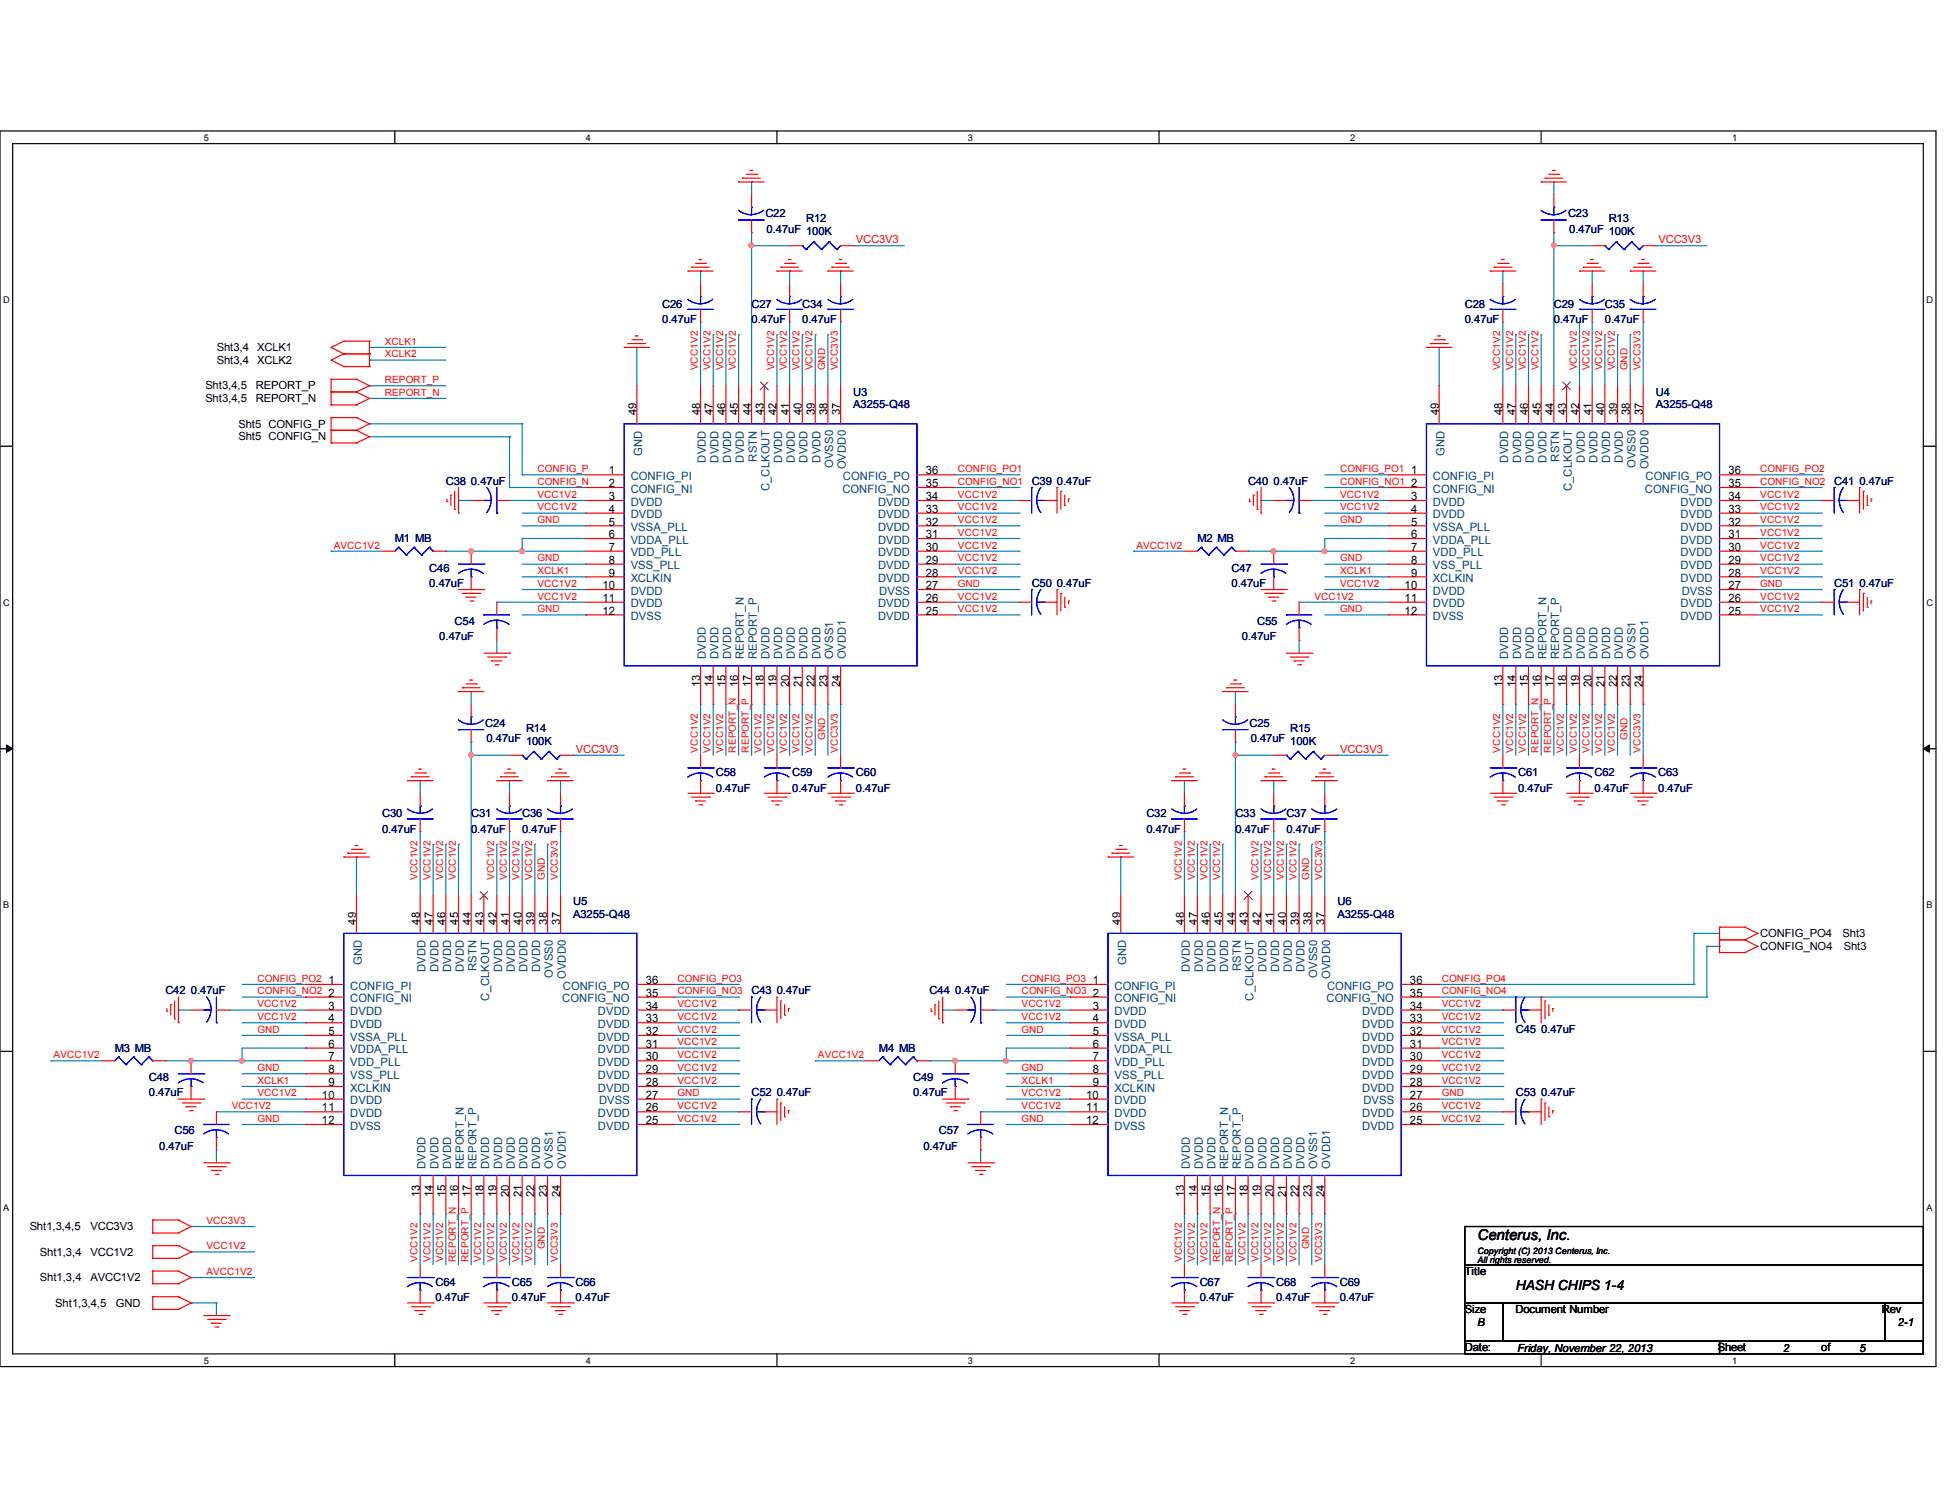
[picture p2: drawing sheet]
<svg xmlns="http://www.w3.org/2000/svg" width="279mm" height="216mm" viewBox="0 0 279 216" stroke-linecap="round" stroke-linejoin="round" font-family="sans-serif">
<defs><g id="words">
<text font-size="2.2" x="212.1" y="178.1">Centerus, Inc.</text>
<text font-size="2" x="217.6" y="185.2">HASH CHIPS 1-4</text>
<g font-size="1.6" fill="#000080">
<text x="109.9" y="31.2">C22</text>
<text x="110.1" y="33.4">0.47uF 100K</text>
<text x="115.7" y="31.9">R12</text>
<text x="225.1" y="31.2">C23</text>
<text x="225.3" y="33.4">0.47uF 100K</text>
<text x="231" y="31.9">R13</text>
<text x="95.1" y="44.2">C26</text>
<text x="95.1" y="46.4">0.47uF</text>
<text x="107.9" y="44.2">C27</text>
<text x="107.9" y="46.4">0.47uF</text>
<text x="115.2" y="44.2">C34</text>
<text x="115.2" y="46.4">0.47uF</text>
<text x="210.3" y="44.2">C28</text>
<text x="210.3" y="46.4">0.47uF</text>
<text x="223.1" y="44.2">C29</text>
<text x="223.1" y="46.4">0.47uF</text>
<text x="230.4" y="44.2">C35</text>
<text x="230.4" y="46.4">0.47uF</text>
<text x="122.5" y="56.8">U3</text>
<text x="122.5" y="58.6">A3255-Q48</text>
<text x="237.7" y="56.8">U4</text>
<text x="237.7" y="58.6">A3255-Q48</text>
<text x="64" y="69.6">C38 0.47uF</text>
<text x="148.1" y="69.6">C39 0.47uF</text>
<text x="179.2" y="69.6">C40 0.47uF</text>
<text x="263.4" y="69.6">C41 0.47uF</text>
<text x="56.7" y="77.9">M1 MB</text>
<text x="171.9" y="77.9">M2 MB</text>
<text x="61.6" y="82">C46</text>
<text x="176.8" y="82">C47</text>
<text x="61.6" y="84.2">0.47uF</text>
<text x="65.3" y="89.7">C54</text>
<text x="148.1" y="84.2">C50 0.47uF</text>
<text x="176.8" y="84.2">0.47uF</text>
<text x="180.5" y="89.7">C55</text>
<text x="263.4" y="84.2">C51 0.47uF</text>
<text x="63.1" y="91.9">0.47uF</text>
<text x="178.3" y="91.9">0.47uF</text>
<text x="69.7" y="104.4">C24</text>
<text x="69.8" y="106.6">0.47uF 100K</text>
<text x="75.5" y="105.1">R14</text>
<text x="179.4" y="104.4">C25</text>
<text x="179.6" y="106.6">0.47uF 100K</text>
<text x="185.3" y="105.1">R15</text>
<text x="102.8" y="111.5">C58</text>
<text x="102.8" y="113.7">0.47uF</text>
<text x="113.7" y="111.5">C59</text>
<text x="113.7" y="113.7">0.47uF</text>
<text x="122.9" y="111.5">C60</text>
<text x="122.9" y="113.7">0.47uF</text>
<text x="218" y="111.5">C61</text>
<text x="218" y="113.7">0.47uF</text>
<text x="228.9" y="111.5">C62</text>
<text x="228.9" y="113.7">0.47uF</text>
<text x="238.1" y="111.5">C63</text>
<text x="238.1" y="113.7">0.47uF</text>
<text x="54.9" y="117.3">C30</text>
<text x="54.9" y="119.5">0.47uF</text>
<text x="67.6" y="117.3">C31</text>
<text x="67.6" y="119.5">0.47uF</text>
<text x="75" y="117.3">C36</text>
<text x="75" y="119.5">0.47uF</text>
<text x="164.6" y="117.3">C32</text>
<text x="164.6" y="119.5">0.47uF</text>
<text x="177.4" y="117.3">C33</text>
<text x="177.4" y="119.5">0.47uF</text>
<text x="184.7" y="117.3">C37</text>
<text x="184.7" y="119.5">0.47uF</text>
<text x="82.3" y="130">U5</text>
<text x="82.3" y="131.8">A3255-Q48</text>
<text x="192" y="130">U6</text>
<text x="192" y="131.8">A3255-Q48</text>
<text x="23.7" y="142.7">C42 0.47uF</text>
<text x="107.9" y="142.7">C43 0.47uF</text>
<text x="133.5" y="142.7">C44 0.47uF</text>
<text x="217.6" y="148.3">C45 0.47uF</text>
<text x="16.5" y="151">M3 MB</text>
<text x="21.4" y="155.2">C48</text>
<text x="126.2" y="151">M4 MB</text>
<text x="131.1" y="155.2">C49</text>
<text x="21.4" y="157.4">0.47uF</text>
<text x="107.9" y="157.4">C52 0.47uF</text>
<text x="131.1" y="157.4">0.47uF</text>
<text x="217.6" y="157.4">C53 0.47uF</text>
<text x="22.9" y="165.1">0.47uF</text>
<text x="25.1" y="162.9">C56</text>
<text x="132.6" y="165.1">0.47uF</text>
<text x="134.8" y="162.9">C57</text>
<text x="62.5" y="184.6">C64</text>
<text x="73.5" y="184.6">C65</text>
<text x="82.6" y="184.6">C66</text>
<text x="172.3" y="184.6">C67</text>
<text x="183.2" y="184.6">C68</text>
<text x="192.4" y="184.6">C69</text>
<text x="62.5" y="186.8">0.47uF</text>
<text x="73.5" y="186.8">0.47uF</text>
<text x="82.6" y="186.8">0.47uF</text>
<text x="172.3" y="186.8">0.47uF</text>
<text x="183.2" y="186.8">0.47uF</text>
<text x="192.4" y="186.8">0.47uF</text>
</g>
<g font-size="1.6" fill="#f00">
<text x="122.9" y="34.9">VCC3V3</text>
<text x="238.1" y="34.9">VCC3V3</text>
<text x="82.7" y="108">VCC3V3</text>
<text x="192.4" y="108">VCC3V3</text>
</g>
<g font-size="1.6">
<text x="31.1" y="52.2">Sht3,4</text>
<text x="31.1" y="50.4">Sht3,4</text>
<text x="36.9" y="52.2">XCLK2</text>
<text x="36.9" y="50.4">XCLK1</text>
<text x="29.5" y="57.7">Sht3,4,5</text>
<text x="29.5" y="55.9">Sht3,4,5</text>
<text x="36.7" y="57.7">REPORT_N</text>
<text x="36.7" y="55.9">REPORT_P</text>
<text x="91.4" y="59.6" transform="rotate(-90 91.4 59.6)">49</text>
<text x="100.5" y="59.6" transform="rotate(-90 100.5 59.6)">48</text>
<text x="102.4" y="59.6" transform="rotate(-90 102.4 59.6)">47</text>
<text x="104.2" y="59.6" transform="rotate(-90 104.2 59.6)">46</text>
<text x="106" y="59.6" transform="rotate(-90 106 59.6)">45</text>
<text x="107.9" y="59.6" transform="rotate(-90 107.9 59.6)">44</text>
<text x="109.7" y="59.6" transform="rotate(-90 109.7 59.6)">43</text>
<text x="111.5" y="59.6" transform="rotate(-90 111.5 59.6)">42</text>
<text x="113.3" y="59.6" transform="rotate(-90 113.3 59.6)">41</text>
<text x="115.1" y="59.6" transform="rotate(-90 115.1 59.6)">40</text>
<text x="117" y="59.6" transform="rotate(-90 117 59.6)">39</text>
<text x="118.8" y="59.6" transform="rotate(-90 118.8 59.6)">38</text>
<text x="120.6" y="59.6" transform="rotate(-90 120.6 59.6)">37</text>
<text x="206.6" y="59.6" transform="rotate(-90 206.6 59.6)">49</text>
<text x="215.7" y="59.6" transform="rotate(-90 215.7 59.6)">48</text>
<text x="217.6" y="59.6" transform="rotate(-90 217.6 59.6)">47</text>
<text x="219.4" y="59.6" transform="rotate(-90 219.4 59.6)">46</text>
<text x="221.2" y="59.6" transform="rotate(-90 221.2 59.6)">45</text>
<text x="223.1" y="59.6" transform="rotate(-90 223.1 59.6)">44</text>
<text x="224.9" y="59.6" transform="rotate(-90 224.9 59.6)">43</text>
<text x="226.7" y="59.6" transform="rotate(-90 226.7 59.6)">42</text>
<text x="228.6" y="59.6" transform="rotate(-90 228.6 59.6)">41</text>
<text x="230.4" y="59.6" transform="rotate(-90 230.4 59.6)">40</text>
<text x="232.2" y="59.6" transform="rotate(-90 232.2 59.6)">39</text>
<text x="234" y="59.6" transform="rotate(-90 234 59.6)">38</text>
<text x="235.9" y="59.6" transform="rotate(-90 235.9 59.6)">37</text>
<text x="34.2" y="63.2">Sht5 CONFIG_N</text>
<text x="34.2" y="61.4">Sht5 CONFIG_P</text>
<text x="87.4" y="68.1">1</text>
<text x="87.4" y="69.9">2</text>
<text x="87.4" y="71.8">3</text>
<text x="132.9" y="71.8">34</text>
<text x="132.9" y="69.9">35</text>
<text x="132.9" y="68.1">36</text>
<text x="202.6" y="68.1">1</text>
<text x="202.6" y="69.9">2</text>
<text x="202.6" y="71.8">3</text>
<text x="248.2" y="71.8">34</text>
<text x="248.2" y="69.9">35</text>
<text x="248.2" y="68.1">36</text>
<text x="87.4" y="73.6">4</text>
<text x="87.4" y="75.4">5</text>
<text x="87.4" y="77.3">6</text>
<text x="132.9" y="77.3">31</text>
<text x="132.9" y="75.4">32</text>
<text x="132.9" y="73.6">33</text>
<text x="202.6" y="73.6">4</text>
<text x="202.6" y="75.4">5</text>
<text x="202.6" y="77.3">6</text>
<text x="248.2" y="77.3">31</text>
<text x="248.2" y="75.4">32</text>
<text x="248.2" y="73.6">33</text>
<text x="87.4" y="79.1">7</text>
<text x="87.4" y="80.9">8</text>
<text x="87.4" y="82.8">9</text>
<text x="132.9" y="82.8">28</text>
<text x="132.9" y="80.9">29</text>
<text x="132.9" y="79.1">30</text>
<text x="202.6" y="79.1">7</text>
<text x="202.6" y="80.9">8</text>
<text x="202.6" y="82.8">9</text>
<text x="248.2" y="82.8">28</text>
<text x="248.2" y="80.9">29</text>
<text x="248.2" y="79.1">30</text>
<text x="86.5" y="84.6">10</text>
<text x="86.5" y="86.4">11</text>
<text x="86.5" y="88.2">12</text>
<text x="132.9" y="88.2">25</text>
<text x="132.9" y="86.4">26</text>
<text x="132.9" y="84.6">27</text>
<text x="201.7" y="84.6">10</text>
<text x="201.7" y="86.4">11</text>
<text x="201.7" y="88.2">12</text>
<text x="248.2" y="88.2">25</text>
<text x="248.2" y="86.4">26</text>
<text x="248.2" y="84.6">27</text>
<text x="100.5" y="98.6" transform="rotate(-90 100.5 98.6)">13</text>
<text x="102.4" y="98.6" transform="rotate(-90 102.4 98.6)">14</text>
<text x="104.2" y="98.6" transform="rotate(-90 104.2 98.6)">15</text>
<text x="106" y="98.6" transform="rotate(-90 106 98.6)">16</text>
<text x="107.9" y="98.6" transform="rotate(-90 107.9 98.6)">17</text>
<text x="109.7" y="98.6" transform="rotate(-90 109.7 98.6)">18</text>
<text x="111.5" y="98.6" transform="rotate(-90 111.5 98.6)">19</text>
<text x="113.3" y="98.6" transform="rotate(-90 113.3 98.6)">20</text>
<text x="115.1" y="98.6" transform="rotate(-90 115.1 98.6)">21</text>
<text x="117" y="98.6" transform="rotate(-90 117 98.6)">22</text>
<text x="118.8" y="98.6" transform="rotate(-90 118.8 98.6)">23</text>
<text x="120.6" y="98.6" transform="rotate(-90 120.6 98.6)">24</text>
<text x="215.7" y="98.6" transform="rotate(-90 215.7 98.6)">13</text>
<text x="217.6" y="98.6" transform="rotate(-90 217.6 98.6)">14</text>
<text x="219.4" y="98.6" transform="rotate(-90 219.4 98.6)">15</text>
<text x="221.2" y="98.6" transform="rotate(-90 221.2 98.6)">16</text>
<text x="223.1" y="98.6" transform="rotate(-90 223.1 98.6)">17</text>
<text x="224.9" y="98.6" transform="rotate(-90 224.9 98.6)">18</text>
<text x="226.7" y="98.6" transform="rotate(-90 226.7 98.6)">19</text>
<text x="228.6" y="98.6" transform="rotate(-90 228.6 98.6)">20</text>
<text x="230.4" y="98.6" transform="rotate(-90 230.4 98.6)">21</text>
<text x="232.2" y="98.6" transform="rotate(-90 232.2 98.6)">22</text>
<text x="234" y="98.6" transform="rotate(-90 234 98.6)">23</text>
<text x="235.9" y="98.6" transform="rotate(-90 235.9 98.6)">24</text>
<text x="51.1" y="132.7" transform="rotate(-90 51.1 132.7)">49</text>
<text x="60.3" y="132.7" transform="rotate(-90 60.3 132.7)">48</text>
<text x="62.1" y="132.7" transform="rotate(-90 62.1 132.7)">47</text>
<text x="64" y="132.7" transform="rotate(-90 64 132.7)">46</text>
<text x="65.8" y="132.7" transform="rotate(-90 65.8 132.7)">45</text>
<text x="67.6" y="132.7" transform="rotate(-90 67.6 132.7)">44</text>
<text x="69.4" y="132.7" transform="rotate(-90 69.4 132.7)">43</text>
<text x="71.3" y="132.7" transform="rotate(-90 71.3 132.7)">42</text>
<text x="73.1" y="132.7" transform="rotate(-90 73.1 132.7)">41</text>
<text x="74.9" y="132.7" transform="rotate(-90 74.9 132.7)">40</text>
<text x="76.8" y="132.7" transform="rotate(-90 76.8 132.7)">39</text>
<text x="78.6" y="132.7" transform="rotate(-90 78.6 132.7)">38</text>
<text x="80.4" y="132.7" transform="rotate(-90 80.4 132.7)">37</text>
<text x="160.9" y="132.7" transform="rotate(-90 160.9 132.7)">49</text>
<text x="170" y="132.7" transform="rotate(-90 170 132.7)">48</text>
<text x="171.9" y="132.7" transform="rotate(-90 171.9 132.7)">47</text>
<text x="173.7" y="132.7" transform="rotate(-90 173.7 132.7)">46</text>
<text x="175.5" y="132.7" transform="rotate(-90 175.5 132.7)">45</text>
<text x="177.3" y="132.7" transform="rotate(-90 177.3 132.7)">44</text>
<text x="179.2" y="132.7" transform="rotate(-90 179.2 132.7)">43</text>
<text x="181" y="132.7" transform="rotate(-90 181 132.7)">42</text>
<text x="182.8" y="132.7" transform="rotate(-90 182.8 132.7)">41</text>
<text x="184.7" y="132.7" transform="rotate(-90 184.7 132.7)">40</text>
<text x="186.5" y="132.7" transform="rotate(-90 186.5 132.7)">39</text>
<text x="188.3" y="132.7" transform="rotate(-90 188.3 132.7)">38</text>
<text x="190.2" y="132.7" transform="rotate(-90 190.2 132.7)">37</text>
<text x="252.7" y="134.5">CONFIG_PO4</text>
<text x="252.7" y="136.4">CONFIG_NO4</text>
<text x="264.5" y="134.5">Sht3</text>
<text x="264.7" y="136.4">Sht3</text>
<text x="47.2" y="141.3">1</text>
<text x="47.2" y="143.1">2</text>
<text x="92.7" y="143.1">35</text>
<text x="92.7" y="141.3">36</text>
<text x="156.9" y="141.3">1</text>
<text x="156.9" y="143.1">2</text>
<text x="202.4" y="143.1">35</text>
<text x="202.4" y="141.3">36</text>
<text x="47.2" y="144.9">3</text>
<text x="47.2" y="146.8">4</text>
<text x="47.2" y="148.6">5</text>
<text x="92.7" y="148.6">32</text>
<text x="92.7" y="146.8">33</text>
<text x="92.7" y="144.9">34</text>
<text x="156.9" y="144.9">3</text>
<text x="156.9" y="146.8">4</text>
<text x="156.9" y="148.6">5</text>
<text x="202.4" y="148.6">32</text>
<text x="202.4" y="146.8">33</text>
<text x="202.4" y="144.9">34</text>
<text x="47.2" y="150.4">6</text>
<text x="47.2" y="152.2">7</text>
<text x="47.2" y="154.1">8</text>
<text x="47.2" y="155.9">9</text>
<text x="92.7" y="155.9">28</text>
<text x="92.7" y="154.1">29</text>
<text x="92.7" y="152.2">30</text>
<text x="92.7" y="150.4">31</text>
<text x="156.9" y="150.4">6</text>
<text x="156.9" y="152.2">7</text>
<text x="156.9" y="154.1">8</text>
<text x="156.9" y="155.9">9</text>
<text x="202.4" y="155.9">28</text>
<text x="202.4" y="154.1">29</text>
<text x="202.4" y="152.2">30</text>
<text x="202.4" y="150.4">31</text>
<text x="46.2" y="157.7">10</text>
<text x="46.2" y="159.6">11</text>
<text x="46.2" y="161.4">12</text>
<text x="92.7" y="161.4">25</text>
<text x="92.7" y="159.6">26</text>
<text x="92.7" y="157.7">27</text>
<text x="156" y="157.7">10</text>
<text x="156" y="159.6">11</text>
<text x="156" y="161.4">12</text>
<text x="202.4" y="161.4">25</text>
<text x="202.4" y="159.6">26</text>
<text x="202.4" y="157.7">27</text>
<text x="60.3" y="171.8" transform="rotate(-90 60.3 171.8)">13</text>
<text x="62.1" y="171.8" transform="rotate(-90 62.1 171.8)">14</text>
<text x="64" y="171.8" transform="rotate(-90 64 171.8)">15</text>
<text x="65.8" y="171.8" transform="rotate(-90 65.8 171.8)">16</text>
<text x="67.6" y="171.8" transform="rotate(-90 67.6 171.8)">17</text>
<text x="69.4" y="171.8" transform="rotate(-90 69.4 171.8)">18</text>
<text x="71.3" y="171.8" transform="rotate(-90 71.3 171.8)">19</text>
<text x="73.1" y="171.8" transform="rotate(-90 73.1 171.8)">20</text>
<text x="74.9" y="171.8" transform="rotate(-90 74.9 171.8)">21</text>
<text x="76.8" y="171.8" transform="rotate(-90 76.8 171.8)">22</text>
<text x="78.6" y="171.8" transform="rotate(-90 78.6 171.8)">23</text>
<text x="80.4" y="171.8" transform="rotate(-90 80.4 171.8)">24</text>
<text x="170" y="171.8" transform="rotate(-90 170 171.8)">13</text>
<text x="171.9" y="171.8" transform="rotate(-90 171.9 171.8)">14</text>
<text x="173.7" y="171.8" transform="rotate(-90 173.7 171.8)">15</text>
<text x="175.5" y="171.8" transform="rotate(-90 175.5 171.8)">16</text>
<text x="177.3" y="171.8" transform="rotate(-90 177.3 171.8)">17</text>
<text x="179.2" y="171.8" transform="rotate(-90 179.2 171.8)">18</text>
<text x="181" y="171.8" transform="rotate(-90 181 171.8)">19</text>
<text x="182.8" y="171.8" transform="rotate(-90 182.8 171.8)">20</text>
<text x="184.7" y="171.8" transform="rotate(-90 184.7 171.8)">21</text>
<text x="186.5" y="171.8" transform="rotate(-90 186.5 171.8)">22</text>
<text x="188.3" y="171.8" transform="rotate(-90 188.3 171.8)">23</text>
<text x="190.2" y="171.8" transform="rotate(-90 190.2 171.8)">24</text>
<text x="4.3" y="176.6">Sht1,3,4,5</text>
<text x="13" y="176.6">VCC3V3</text>
<text x="5.7" y="180.3">Sht1,3,4</text>
<text x="5.7" y="183.9">Sht1,3,4</text>
<text x="13" y="183.9">AVCC1V2</text>
<text x="13" y="180.3">VCC1V2</text>
<text x="210.3" y="183">Title</text>
<text x="7.9" y="187.6">Sht1,3,4,5</text>
<text x="16.6" y="187.6">GND</text>
<text x="210.3" y="188.5">Size</text>
<text x="212.1" y="190.3">B</text>
<text x="217.6" y="188.5">Document Number</text>
<text x="270.2" y="188.5">Rev</text>
<text x="272.5" y="190.3">2-1</text>
<text x="210.3" y="194">Date:</text>
<text x="217.9" y="194">Friday, November 22, 2013</text>
<text x="246.6" y="194">Sheet</text>
<text x="256" y="194">2</text>
<text x="261.5" y="194">of</text>
<text x="267" y="194">5</text>
</g>
<g font-size="1.6" fill="#004080">
<text x="92.2" y="65.4" transform="rotate(-90 92.2 65.4)">GND</text>
<text x="207.4" y="65.4" transform="rotate(-90 207.4 65.4)">GND</text>
<text x="90.6" y="68.9">CONFIG_PI</text>
<text x="90.6" y="70.7">CONFIG_NI</text>
<text x="101.3" y="66.4" transform="rotate(-90 101.3 66.4)">DVDD</text>
<text x="103.2" y="66.4" transform="rotate(-90 103.2 66.4)">DVDD</text>
<text x="105" y="66.4" transform="rotate(-90 105 66.4)">DVDD</text>
<text x="106.8" y="66.4" transform="rotate(-90 106.8 66.4)">DVDD</text>
<text x="108.7" y="66.3" transform="rotate(-90 108.7 66.3)">RSTN</text>
<text x="110.5" y="70.5" transform="rotate(-90 110.5 70.5)">C_CLKOUT</text>
<text x="112.3" y="66.4" transform="rotate(-90 112.3 66.4)">DVDD</text>
<text x="114.1" y="66.4" transform="rotate(-90 114.1 66.4)">DVDD</text>
<text x="116" y="66.4" transform="rotate(-90 116 66.4)">DVDD</text>
<text x="117.8" y="66.4" transform="rotate(-90 117.8 66.4)">DVDD</text>
<text x="119.6" y="67.2" transform="rotate(-90 119.6 67.2)">OVSS0</text>
<text x="120.9" y="70.7">CONFIG_NO</text>
<text x="121" y="68.9">CONFIG_PO</text>
<text x="121.5" y="67.4" transform="rotate(-90 121.5 67.4)">OVDD0</text>
<text x="205.7" y="68.9">CONFIG_PI</text>
<text x="205.7" y="70.7">CONFIG_NI</text>
<text x="216.5" y="66.4" transform="rotate(-90 216.5 66.4)">DVDD</text>
<text x="218.4" y="66.4" transform="rotate(-90 218.4 66.4)">DVDD</text>
<text x="220.2" y="66.4" transform="rotate(-90 220.2 66.4)">DVDD</text>
<text x="222" y="66.4" transform="rotate(-90 222 66.4)">DVDD</text>
<text x="223.9" y="66.3" transform="rotate(-90 223.9 66.3)">RSTN</text>
<text x="225.7" y="70.5" transform="rotate(-90 225.7 70.5)">C_CLKOUT</text>
<text x="227.5" y="66.4" transform="rotate(-90 227.5 66.4)">DVDD</text>
<text x="229.4" y="66.4" transform="rotate(-90 229.4 66.4)">DVDD</text>
<text x="231.2" y="66.4" transform="rotate(-90 231.2 66.4)">DVDD</text>
<text x="233" y="66.4" transform="rotate(-90 233 66.4)">DVDD</text>
<text x="234.8" y="67.2" transform="rotate(-90 234.8 67.2)">OVSS0</text>
<text x="236.2" y="70.7">CONFIG_NO</text>
<text x="236.3" y="68.9">CONFIG_PO</text>
<text x="236.7" y="67.4" transform="rotate(-90 236.7 67.4)">OVDD0</text>
<text x="90.6" y="72.6">DVDD</text>
<text x="90.6" y="74.4">DVDD</text>
<text x="90.6" y="76.2">VSSA_PLL</text>
<text x="126.1" y="76.2">DVDD</text>
<text x="126.1" y="74.4">DVDD</text>
<text x="126.1" y="72.6">DVDD</text>
<text x="205.7" y="72.6">DVDD</text>
<text x="205.7" y="74.4">DVDD</text>
<text x="205.7" y="76.2">VSSA_PLL</text>
<text x="241.3" y="76.2">DVDD</text>
<text x="241.3" y="74.4">DVDD</text>
<text x="241.3" y="72.6">DVDD</text>
<text x="90.6" y="78.1">VDDA_PLL</text>
<text x="90.6" y="79.9">VDD_PLL</text>
<text x="90.6" y="81.7">VSS_PLL</text>
<text x="90.6" y="83.6">XCLKIN</text>
<text x="126.1" y="83.6">DVDD</text>
<text x="126.1" y="81.7">DVDD</text>
<text x="126.1" y="79.9">DVDD</text>
<text x="126.1" y="78.1">DVDD</text>
<text x="205.7" y="78.1">VDDA_PLL</text>
<text x="205.7" y="79.9">VDD_PLL</text>
<text x="205.7" y="81.7">VSS_PLL</text>
<text x="205.7" y="83.6">XCLKIN</text>
<text x="241.3" y="83.6">DVDD</text>
<text x="241.3" y="81.7">DVDD</text>
<text x="241.3" y="79.9">DVDD</text>
<text x="241.3" y="78.1">DVDD</text>
<text x="90.6" y="85.4">DVDD</text>
<text x="90.6" y="87.2">DVDD</text>
<text x="90.6" y="89">DVSS</text>
<text x="126.1" y="89">DVDD</text>
<text x="126.1" y="87.2">DVDD</text>
<text x="126.2" y="85.4">DVSS</text>
<text x="205.7" y="85.4">DVDD</text>
<text x="205.7" y="87.2">DVDD</text>
<text x="205.7" y="89">DVSS</text>
<text x="241.3" y="89">DVDD</text>
<text x="241.3" y="87.2">DVDD</text>
<text x="241.5" y="85.4">DVSS</text>
<text x="101.3" y="94.7" transform="rotate(-90 101.3 94.7)">DVDD</text>
<text x="103.2" y="94.7" transform="rotate(-90 103.2 94.7)">DVDD</text>
<text x="105" y="94.7" transform="rotate(-90 105 94.7)">DVDD</text>
<text x="106.8" y="94.7" transform="rotate(-90 106.8 94.7)">REPORT_N</text>
<text x="108.7" y="94.7" transform="rotate(-90 108.7 94.7)">REPORT_P</text>
<text x="110.5" y="94.7" transform="rotate(-90 110.5 94.7)">DVDD</text>
<text x="112.3" y="94.7" transform="rotate(-90 112.3 94.7)">DVDD</text>
<text x="114.1" y="94.7" transform="rotate(-90 114.1 94.7)">DVDD</text>
<text x="116" y="94.7" transform="rotate(-90 116 94.7)">DVDD</text>
<text x="117.8" y="94.7" transform="rotate(-90 117.8 94.7)">DVDD</text>
<text x="119.6" y="94.7" transform="rotate(-90 119.6 94.7)">OVSS1</text>
<text x="121.5" y="94.7" transform="rotate(-90 121.5 94.7)">OVDD1</text>
<text x="216.5" y="94.7" transform="rotate(-90 216.5 94.7)">DVDD</text>
<text x="218.4" y="94.7" transform="rotate(-90 218.4 94.7)">DVDD</text>
<text x="220.2" y="94.7" transform="rotate(-90 220.2 94.7)">DVDD</text>
<text x="222" y="94.7" transform="rotate(-90 222 94.7)">REPORT_N</text>
<text x="223.9" y="94.7" transform="rotate(-90 223.9 94.7)">REPORT_P</text>
<text x="225.7" y="94.7" transform="rotate(-90 225.7 94.7)">DVDD</text>
<text x="227.5" y="94.7" transform="rotate(-90 227.5 94.7)">DVDD</text>
<text x="229.4" y="94.7" transform="rotate(-90 229.4 94.7)">DVDD</text>
<text x="231.2" y="94.7" transform="rotate(-90 231.2 94.7)">DVDD</text>
<text x="233" y="94.7" transform="rotate(-90 233 94.7)">DVDD</text>
<text x="234.8" y="94.7" transform="rotate(-90 234.8 94.7)">OVSS1</text>
<text x="236.7" y="94.7" transform="rotate(-90 236.7 94.7)">OVDD1</text>
<text x="50.3" y="142.1">CONFIG_PI</text>
<text x="50.3" y="143.9">CONFIG_NI</text>
<text x="51.9" y="138.6" transform="rotate(-90 51.9 138.6)">GND</text>
<text x="61.1" y="139.6" transform="rotate(-90 61.1 139.6)">DVDD</text>
<text x="62.9" y="139.6" transform="rotate(-90 62.9 139.6)">DVDD</text>
<text x="64.8" y="139.6" transform="rotate(-90 64.8 139.6)">DVDD</text>
<text x="66.6" y="139.6" transform="rotate(-90 66.6 139.6)">DVDD</text>
<text x="68.4" y="139.4" transform="rotate(-90 68.4 139.4)">RSTN</text>
<text x="70.2" y="143.6" transform="rotate(-90 70.2 143.6)">C_CLKOUT</text>
<text x="72.1" y="139.6" transform="rotate(-90 72.1 139.6)">DVDD</text>
<text x="73.9" y="139.6" transform="rotate(-90 73.9 139.6)">DVDD</text>
<text x="75.7" y="139.6" transform="rotate(-90 75.7 139.6)">DVDD</text>
<text x="77.6" y="139.6" transform="rotate(-90 77.6 139.6)">DVDD</text>
<text x="79.4" y="140.4" transform="rotate(-90 79.4 140.4)">OVSS0</text>
<text x="80.7" y="143.9">CONFIG_NO</text>
<text x="80.8" y="142.1">CONFIG_PO</text>
<text x="81.2" y="140.5" transform="rotate(-90 81.2 140.5)">OVDD0</text>
<text x="160" y="142.1">CONFIG_PI</text>
<text x="160" y="143.9">CONFIG_NI</text>
<text x="161.7" y="138.6" transform="rotate(-90 161.7 138.6)">GND</text>
<text x="170.8" y="139.6" transform="rotate(-90 170.8 139.6)">DVDD</text>
<text x="172.7" y="139.6" transform="rotate(-90 172.7 139.6)">DVDD</text>
<text x="174.5" y="139.6" transform="rotate(-90 174.5 139.6)">DVDD</text>
<text x="176.3" y="139.6" transform="rotate(-90 176.3 139.6)">DVDD</text>
<text x="178.1" y="139.4" transform="rotate(-90 178.1 139.4)">RSTN</text>
<text x="180" y="143.6" transform="rotate(-90 180 143.6)">C_CLKOUT</text>
<text x="181.8" y="139.6" transform="rotate(-90 181.8 139.6)">DVDD</text>
<text x="183.6" y="139.6" transform="rotate(-90 183.6 139.6)">DVDD</text>
<text x="185.5" y="139.6" transform="rotate(-90 185.5 139.6)">DVDD</text>
<text x="187.3" y="139.6" transform="rotate(-90 187.3 139.6)">DVDD</text>
<text x="189.1" y="140.4" transform="rotate(-90 189.1 140.4)">OVSS0</text>
<text x="190.5" y="143.9">CONFIG_NO</text>
<text x="190.5" y="142.1">CONFIG_PO</text>
<text x="191" y="140.5" transform="rotate(-90 191 140.5)">OVDD0</text>
<text x="50.3" y="145.8">DVDD</text>
<text x="50.3" y="147.6">DVDD</text>
<text x="50.3" y="149.4">VSSA_PLL</text>
<text x="85.9" y="149.4">DVDD</text>
<text x="85.9" y="147.6">DVDD</text>
<text x="85.9" y="145.8">DVDD</text>
<text x="160" y="145.8">DVDD</text>
<text x="160" y="147.6">DVDD</text>
<text x="160" y="149.4">VSSA_PLL</text>
<text x="195.6" y="149.4">DVDD</text>
<text x="195.6" y="147.6">DVDD</text>
<text x="195.6" y="145.8">DVDD</text>
<text x="50.3" y="151.2">VDDA_PLL</text>
<text x="50.3" y="153">VDD_PLL</text>
<text x="50.3" y="154.9">VSS_PLL</text>
<text x="85.9" y="154.9">DVDD</text>
<text x="85.9" y="153">DVDD</text>
<text x="85.9" y="151.2">DVDD</text>
<text x="160" y="151.2">VDDA_PLL</text>
<text x="160" y="153">VDD_PLL</text>
<text x="160" y="154.9">VSS_PLL</text>
<text x="195.6" y="154.9">DVDD</text>
<text x="195.6" y="153">DVDD</text>
<text x="195.6" y="151.2">DVDD</text>
<text x="50.3" y="156.7">XCLKIN</text>
<text x="50.3" y="158.5">DVDD</text>
<text x="50.3" y="160.4">DVDD</text>
<text x="85.9" y="160.4">DVDD</text>
<text x="85.9" y="156.7">DVDD</text>
<text x="86" y="158.5">DVSS</text>
<text x="160" y="156.7">XCLKIN</text>
<text x="160" y="158.5">DVDD</text>
<text x="160" y="160.4">DVDD</text>
<text x="195.6" y="160.4">DVDD</text>
<text x="195.6" y="156.7">DVDD</text>
<text x="195.7" y="158.5">DVSS</text>
<text x="50.3" y="162.2">DVSS</text>
<text x="61.1" y="167.8" transform="rotate(-90 61.1 167.8)">DVDD</text>
<text x="62.9" y="167.8" transform="rotate(-90 62.9 167.8)">DVDD</text>
<text x="64.8" y="167.8" transform="rotate(-90 64.8 167.8)">DVDD</text>
<text x="66.6" y="167.8" transform="rotate(-90 66.6 167.8)">REPORT_N</text>
<text x="68.4" y="167.8" transform="rotate(-90 68.4 167.8)">REPORT_P</text>
<text x="70.2" y="167.8" transform="rotate(-90 70.2 167.8)">DVDD</text>
<text x="72.1" y="167.8" transform="rotate(-90 72.1 167.8)">DVDD</text>
<text x="73.9" y="167.8" transform="rotate(-90 73.9 167.8)">DVDD</text>
<text x="75.7" y="167.8" transform="rotate(-90 75.7 167.8)">DVDD</text>
<text x="77.6" y="167.8" transform="rotate(-90 77.6 167.8)">DVDD</text>
<text x="79.4" y="167.8" transform="rotate(-90 79.4 167.8)">OVSS1</text>
<text x="81.2" y="167.8" transform="rotate(-90 81.2 167.8)">OVDD1</text>
<text x="85.9" y="162.2">DVDD</text>
<text x="160" y="162.2">DVSS</text>
<text x="170.8" y="167.8" transform="rotate(-90 170.8 167.8)">DVDD</text>
<text x="172.7" y="167.8" transform="rotate(-90 172.7 167.8)">DVDD</text>
<text x="174.5" y="167.8" transform="rotate(-90 174.5 167.8)">DVDD</text>
<text x="176.3" y="167.8" transform="rotate(-90 176.3 167.8)">REPORT_N</text>
<text x="178.1" y="167.8" transform="rotate(-90 178.1 167.8)">REPORT_P</text>
<text x="180" y="167.8" transform="rotate(-90 180 167.8)">DVDD</text>
<text x="181.8" y="167.8" transform="rotate(-90 181.8 167.8)">DVDD</text>
<text x="183.6" y="167.8" transform="rotate(-90 183.6 167.8)">DVDD</text>
<text x="185.5" y="167.8" transform="rotate(-90 185.5 167.8)">DVDD</text>
<text x="187.3" y="167.8" transform="rotate(-90 187.3 167.8)">DVDD</text>
<text x="189.1" y="167.8" transform="rotate(-90 189.1 167.8)">OVSS1</text>
<text x="191" y="167.8" transform="rotate(-90 191 167.8)">OVDD1</text>
<text x="195.6" y="162.2">DVDD</text>
</g>
<g font-size="1.4" fill="#f00">
<text x="55.2" y="51.3">XCLK2</text>
<text x="55.2" y="49.5">XCLK1</text>
<text x="100.2" y="53.2" transform="rotate(-90 100.2 53.2)">VCC1V2</text>
<text x="102" y="53.2" transform="rotate(-90 102 53.2)">VCC1V2</text>
<text x="103.8" y="53.2" transform="rotate(-90 103.8 53.2)">VCC1V2</text>
<text x="105.7" y="53.2" transform="rotate(-90 105.7 53.2)">VCC1V2</text>
<text x="111.2" y="53.2" transform="rotate(-90 111.2 53.2)">VCC1V2</text>
<text x="113" y="53.2" transform="rotate(-90 113 53.2)">VCC1V2</text>
<text x="114.8" y="53.2" transform="rotate(-90 114.8 53.2)">VCC1V2</text>
<text x="116.7" y="53.2" transform="rotate(-90 116.7 53.2)">VCC1V2</text>
<text x="118.5" y="53.2" transform="rotate(-90 118.5 53.2)">GND</text>
<text x="120.3" y="53.2" transform="rotate(-90 120.3 53.2)">VCC3V3</text>
<text x="215.4" y="53.2" transform="rotate(-90 215.4 53.2)">VCC1V2</text>
<text x="217.3" y="53.2" transform="rotate(-90 217.3 53.2)">VCC1V2</text>
<text x="219.1" y="53.2" transform="rotate(-90 219.1 53.2)">VCC1V2</text>
<text x="220.9" y="53.2" transform="rotate(-90 220.9 53.2)">VCC1V2</text>
<text x="226.4" y="53.2" transform="rotate(-90 226.4 53.2)">VCC1V2</text>
<text x="228.2" y="53.2" transform="rotate(-90 228.2 53.2)">VCC1V2</text>
<text x="230" y="53.2" transform="rotate(-90 230 53.2)">VCC1V2</text>
<text x="231.9" y="53.2" transform="rotate(-90 231.9 53.2)">VCC1V2</text>
<text x="233.7" y="53.2" transform="rotate(-90 233.7 53.2)">GND</text>
<text x="235.5" y="53.2" transform="rotate(-90 235.5 53.2)">VCC3V3</text>
<text x="55.2" y="56.8">REPORT_N</text>
<text x="55.2" y="55">REPORT_P</text>
<text x="77.2" y="71.5">VCC1V2</text>
<text x="77.2" y="67.8">CONFIG_P</text>
<text x="77.2" y="69.6">CONFIG_N</text>
<text x="137.5" y="67.8">CONFIG_PO1</text>
<text x="137.5" y="69.6">CONFIG_NO1</text>
<text x="137.5" y="71.5">VCC1V2</text>
<text x="192.4" y="67.8">CONFIG_PO1</text>
<text x="192.4" y="69.6">CONFIG_NO1</text>
<text x="192.4" y="71.5">VCC1V2</text>
<text x="252.7" y="67.8">CONFIG_PO2</text>
<text x="252.7" y="69.6">CONFIG_NO2</text>
<text x="252.7" y="71.5">VCC1V2</text>
<text x="77.2" y="73.3">VCC1V2</text>
<text x="77.2" y="75.1">GND</text>
<text x="137.5" y="73.3">VCC1V2</text>
<text x="137.5" y="76.9">VCC1V2</text>
<text x="137.5" y="75.1">VCC1V2</text>
<text x="192.4" y="73.3">VCC1V2</text>
<text x="192.4" y="75.1">GND</text>
<text x="252.7" y="73.3">VCC1V2</text>
<text x="252.7" y="76.9">VCC1V2</text>
<text x="252.7" y="75.1">VCC1V2</text>
<text x="47.9" y="78.7">AVCC1V2</text>
<text x="77.2" y="80.6">GND</text>
<text x="77.2" y="82.4">XCLK1</text>
<text x="137.5" y="82.4">VCC1V2</text>
<text x="137.5" y="78.7">VCC1V2</text>
<text x="137.5" y="80.6">VCC1V2</text>
<text x="163.2" y="78.7">AVCC1V2</text>
<text x="192.4" y="80.6">GND</text>
<text x="192.4" y="82.4">XCLK1</text>
<text x="252.7" y="82.4">VCC1V2</text>
<text x="252.7" y="78.7">VCC1V2</text>
<text x="252.7" y="80.6">VCC1V2</text>
<text x="77.2" y="86.1">VCC1V2</text>
<text x="77.2" y="84.2">VCC1V2</text>
<text x="77.2" y="87.9">GND</text>
<text x="137.5" y="86.1">VCC1V2</text>
<text x="137.5" y="87.9">VCC1V2</text>
<text x="137.5" y="84.2">GND</text>
<text x="188.7" y="86.1">VCC1V2</text>
<text x="192.4" y="84.2">VCC1V2</text>
<text x="192.4" y="87.9">GND</text>
<text x="252.7" y="86.1">VCC1V2</text>
<text x="252.7" y="87.9">VCC1V2</text>
<text x="252.7" y="84.2">GND</text>
<text x="118.5" y="106.2" transform="rotate(-90 118.5 106.2)">GND</text>
<text x="233.7" y="106.2" transform="rotate(-90 233.7 106.2)">GND</text>
<text x="100.2" y="108" transform="rotate(-90 100.2 108)">VCC1V2</text>
<text x="102" y="108" transform="rotate(-90 102 108)">VCC1V2</text>
<text x="103.8" y="108" transform="rotate(-90 103.8 108)">VCC1V2</text>
<text x="105.7" y="108" transform="rotate(-90 105.7 108)">REPORT_N</text>
<text x="107.5" y="108" transform="rotate(-90 107.5 108)">REPORT_P</text>
<text x="109.3" y="108" transform="rotate(-90 109.3 108)">VCC1V2</text>
<text x="111.2" y="108" transform="rotate(-90 111.2 108)">VCC1V2</text>
<text x="113" y="108" transform="rotate(-90 113 108)">VCC1V2</text>
<text x="114.8" y="108" transform="rotate(-90 114.8 108)">VCC1V2</text>
<text x="116.7" y="108" transform="rotate(-90 116.7 108)">VCC1V2</text>
<text x="120.3" y="108" transform="rotate(-90 120.3 108)">VCC3V3</text>
<text x="215.4" y="108" transform="rotate(-90 215.4 108)">VCC1V2</text>
<text x="217.3" y="108" transform="rotate(-90 217.3 108)">VCC1V2</text>
<text x="219.1" y="108" transform="rotate(-90 219.1 108)">VCC1V2</text>
<text x="220.9" y="108" transform="rotate(-90 220.9 108)">REPORT_N</text>
<text x="222.7" y="108" transform="rotate(-90 222.7 108)">REPORT_P</text>
<text x="224.5" y="108" transform="rotate(-90 224.5 108)">VCC1V2</text>
<text x="226.4" y="108" transform="rotate(-90 226.4 108)">VCC1V2</text>
<text x="228.2" y="108" transform="rotate(-90 228.2 108)">VCC1V2</text>
<text x="230" y="108" transform="rotate(-90 230 108)">VCC1V2</text>
<text x="231.9" y="108" transform="rotate(-90 231.9 108)">VCC1V2</text>
<text x="235.5" y="108" transform="rotate(-90 235.5 108)">VCC3V3</text>
<text x="59.9" y="126.3" transform="rotate(-90 59.9 126.3)">VCC1V2</text>
<text x="61.8" y="126.3" transform="rotate(-90 61.8 126.3)">VCC1V2</text>
<text x="63.6" y="126.3" transform="rotate(-90 63.6 126.3)">VCC1V2</text>
<text x="65.4" y="126.3" transform="rotate(-90 65.4 126.3)">VCC1V2</text>
<text x="71" y="126.3" transform="rotate(-90 71 126.3)">VCC1V2</text>
<text x="72.8" y="126.3" transform="rotate(-90 72.8 126.3)">VCC1V2</text>
<text x="74.6" y="126.3" transform="rotate(-90 74.6 126.3)">VCC1V2</text>
<text x="76.4" y="126.3" transform="rotate(-90 76.4 126.3)">VCC1V2</text>
<text x="78.2" y="126.3" transform="rotate(-90 78.2 126.3)">GND</text>
<text x="80.1" y="126.3" transform="rotate(-90 80.1 126.3)">VCC3V3</text>
<text x="169.7" y="126.3" transform="rotate(-90 169.7 126.3)">VCC1V2</text>
<text x="171.5" y="126.3" transform="rotate(-90 171.5 126.3)">VCC1V2</text>
<text x="173.4" y="126.3" transform="rotate(-90 173.4 126.3)">VCC1V2</text>
<text x="175.2" y="126.3" transform="rotate(-90 175.2 126.3)">VCC1V2</text>
<text x="180.7" y="126.3" transform="rotate(-90 180.7 126.3)">VCC1V2</text>
<text x="182.5" y="126.3" transform="rotate(-90 182.5 126.3)">VCC1V2</text>
<text x="184.3" y="126.3" transform="rotate(-90 184.3 126.3)">VCC1V2</text>
<text x="186.1" y="126.3" transform="rotate(-90 186.1 126.3)">VCC1V2</text>
<text x="188" y="126.3" transform="rotate(-90 188 126.3)">GND</text>
<text x="189.8" y="126.3" transform="rotate(-90 189.8 126.3)">VCC3V3</text>
<text x="37" y="140.9">CONFIG_PO2</text>
<text x="37" y="142.7">CONFIG_NO2</text>
<text x="97.3" y="140.9">CONFIG_PO3</text>
<text x="97.3" y="142.7">CONFIG_NO3</text>
<text x="146.7" y="140.9">CONFIG_PO3</text>
<text x="146.7" y="142.7">CONFIG_NO3</text>
<text x="207" y="140.9">CONFIG_PO4</text>
<text x="207" y="142.7">CONFIG_NO4</text>
<text x="37" y="144.6">VCC1V2</text>
<text x="37" y="146.4">VCC1V2</text>
<text x="37" y="148.3">GND</text>
<text x="97.3" y="144.6">VCC1V2</text>
<text x="97.3" y="146.4">VCC1V2</text>
<text x="97.3" y="148.3">VCC1V2</text>
<text x="146.7" y="144.6">VCC1V2</text>
<text x="146.7" y="146.4">VCC1V2</text>
<text x="146.7" y="148.3">GND</text>
<text x="207" y="144.6">VCC1V2</text>
<text x="207" y="146.4">VCC1V2</text>
<text x="207" y="148.3">VCC1V2</text>
<text x="7.7" y="151.9">AVCC1V2</text>
<text x="37" y="153.8">GND</text>
<text x="37" y="155.6">XCLK1</text>
<text x="97.3" y="150.1">VCC1V2</text>
<text x="97.3" y="155.6">VCC1V2</text>
<text x="97.3" y="151.9">VCC1V2</text>
<text x="97.3" y="153.8">VCC1V2</text>
<text x="117.4" y="151.9">AVCC1V2</text>
<text x="146.7" y="153.8">GND</text>
<text x="146.7" y="155.6">XCLK1</text>
<text x="207" y="150.1">VCC1V2</text>
<text x="207" y="155.6">VCC1V2</text>
<text x="207" y="151.9">VCC1V2</text>
<text x="207" y="153.8">VCC1V2</text>
<text x="33.3" y="159.2">VCC1V2</text>
<text x="37" y="157.4">VCC1V2</text>
<text x="37" y="161">GND</text>
<text x="97.3" y="159.2">VCC1V2</text>
<text x="97.3" y="161">VCC1V2</text>
<text x="97.3" y="157.4">GND</text>
<text x="146.7" y="159.2">VCC1V2</text>
<text x="146.7" y="161">GND</text>
<text x="146.7" y="157.4">VCC1V2</text>
<text x="207" y="159.2">VCC1V2</text>
<text x="207" y="161">VCC1V2</text>
<text x="207" y="157.4">GND</text>
<text x="29.6" y="175.7">VCC3V3</text>
<text x="29.6" y="179.3">VCC1V2</text>
<text x="78.2" y="179.3" transform="rotate(-90 78.2 179.3)">GND</text>
<text x="188" y="179.3" transform="rotate(-90 188 179.3)">GND</text>
<text x="29.6" y="183">AVCC1V2</text>
<text x="59.9" y="181.2" transform="rotate(-90 59.9 181.2)">VCC1V2</text>
<text x="61.8" y="181.2" transform="rotate(-90 61.8 181.2)">VCC1V2</text>
<text x="63.6" y="181.2" transform="rotate(-90 63.6 181.2)">VCC1V2</text>
<text x="65.4" y="181.2" transform="rotate(-90 65.4 181.2)">REPORT_N</text>
<text x="67.3" y="181.2" transform="rotate(-90 67.3 181.2)">REPORT_P</text>
<text x="69.1" y="181.2" transform="rotate(-90 69.1 181.2)">VCC1V2</text>
<text x="71" y="181.2" transform="rotate(-90 71 181.2)">VCC1V2</text>
<text x="72.8" y="181.2" transform="rotate(-90 72.8 181.2)">VCC1V2</text>
<text x="74.6" y="181.2" transform="rotate(-90 74.6 181.2)">VCC1V2</text>
<text x="76.4" y="181.2" transform="rotate(-90 76.4 181.2)">VCC1V2</text>
<text x="80.1" y="181.2" transform="rotate(-90 80.1 181.2)">VCC3V3</text>
<text x="169.7" y="181.2" transform="rotate(-90 169.7 181.2)">VCC1V2</text>
<text x="171.5" y="181.2" transform="rotate(-90 171.5 181.2)">VCC1V2</text>
<text x="173.4" y="181.2" transform="rotate(-90 173.4 181.2)">VCC1V2</text>
<text x="175.2" y="181.2" transform="rotate(-90 175.2 181.2)">REPORT_N</text>
<text x="177" y="181.2" transform="rotate(-90 177 181.2)">REPORT_P</text>
<text x="178.8" y="181.2" transform="rotate(-90 178.8 181.2)">VCC1V2</text>
<text x="180.7" y="181.2" transform="rotate(-90 180.7 181.2)">VCC1V2</text>
<text x="182.5" y="181.2" transform="rotate(-90 182.5 181.2)">VCC1V2</text>
<text x="184.3" y="181.2" transform="rotate(-90 184.3 181.2)">VCC1V2</text>
<text x="186.1" y="181.2" transform="rotate(-90 186.1 181.2)">VCC1V2</text>
<text x="189.8" y="181.2" transform="rotate(-90 189.8 181.2)">VCC3V3</text>
</g>
<g font-size="1.3">
<text x="29.3" y="20.2">5</text>
<text x="84.1" y="20.2">4</text>
<text x="139" y="20.2">3</text>
<text x="193.8" y="20.2">2</text>
<text x="248.7" y="20.2">1</text>
<text x=".5" y="43.5">D</text>
<text x="276.6" y="43.5">D</text>
<text x=".5" y="87">C</text>
<text x="276.6" y="87">C</text>
<text x=".5" y="130.4">B</text>
<text x="276.6" y="130.4">B</text>
<text x=".5" y="173.8">A</text>
<text x="276.6" y="173.8">A</text>
<text x="212.1" y="181.3">All rights reserved.</text>
<text x="212.1" y="180">Copyright (C) 2013 Centerus, Inc.</text>
<text x="29.3" y="195.7">5</text>
<text x="84.1" y="195.7">4</text>
<text x="139" y="195.7">3</text>
<text x="193.8" y="195.7">2</text>
<text x="248.7" y="195.7">1</text>
</g>
</g></defs>
<path d="M0 18.8h278v177.4h-278zM1.8 20.6h274.3v173.8h-274.3z" fill="none" stroke="#000" stroke-width=".17"/>
<g fill="#fff">
<path d="M29.3 19h.7v1.5h-.7z"/>
<path d="M29.3 194.6h.7v1.4h-.7z"/>
</g>
<path d="M56.7 18.8v1.8M56.7 194.4v1.8" fill="none" stroke="#000" stroke-width=".17"/>
<g fill="#fff">
<path d="M84.1 19h.7v1.5h-.7z"/>
<path d="M84.1 194.6h.7v1.4h-.7z"/>
</g>
<path d="M111.5 18.8v1.8M111.5 194.4v1.8" fill="none" stroke="#000" stroke-width=".17"/>
<g fill="#fff">
<path d="M139 19h.7v1.5h-.7z"/>
<path d="M139 194.6h.7v1.4h-.7z"/>
</g>
<path d="M166.4 18.8v1.8M166.4 194.4v1.8" fill="none" stroke="#000" stroke-width=".17"/>
<g fill="#fff">
<path d="M193.8 19h.8v1.5h-.8z"/>
<path d="M193.8 194.6h.8v1.4h-.8z"/>
</g>
<path d="M221.3 18.8v1.8M221.3 194.4v1.8" fill="none" stroke="#000" stroke-width=".17"/>
<g fill="#fff">
<path d="M248.7 19h.7v1.5h-.7z"/>
<path d="M248.7 194.6h.7v1.4h-.7z"/>
<path d="M.5 42.3h.9v1.5h-.9z"/>
<path d="M276.6 42.3h.9v1.5h-.9z"/>
<path d="M.5 85.8h.9v1.4h-.9z"/>
<path d="M276.6 85.8h.9v1.4h-.9z"/>
</g>
<path d="M0 64.1h1.8M276.1 64.1h1.9" fill="none" stroke="#000" stroke-width=".17"/>
<g fill="#fff">
<path d="M.5 129.2h.8v1.5h-.8z"/>
<path d="M276.6 129.2h.8v1.5h-.8z"/>
</g>
<path d="M0 107.5h1.8M276.1 107.5h1.9" fill="none" stroke="#000" stroke-width=".17"/>
<path d="M.9 106.9l.9 .6-.9 .5zM276.1 107.5l.9-.6v1.1z" fill="#000" stroke="#000" stroke-width=".14"/>
<g fill="#fff">
<path d="M.5 172.6h.8v1.5h-.8z"/>
<path d="M276.6 172.6h.8v1.5h-.8z"/>
</g>
<path d="M0 150.9h1.8M276.1 150.9h1.9M210.3 176.1h65.8v5.5h-65.8zM210.3 181.6h65.8v5.4h-65.8zM210.3 187h5.5v5.5h-5.5zM210.3 192.5h36.6v1.9h-36.6zM215.8 187h54.8v5.5h-54.8zM246.9 192.5h29.2v1.9h-29.2zM270.6 187h5.5v5.5h-5.5z" fill="none" stroke="#000" stroke-width=".17"/>
<g fill="none" stroke="#0080bf" stroke-width=".17">
<path d="M100.6 38.9h.1M100.6 38.9v1.8M107.9 26.1h.1M107.9 35.3h.1M107.9 33.4h.1M107.9 26.1v1.8M107.9 33.4v22M107.9 35.3h5.5M113.4 38.9h.1M113.4 38.9v1.8M120.7 38.9h.1M120.7 38.9v1.8"/>
<path d="M122.5 35.3h.1M122.5 35.3h7.3M215.8 38.9h.1M215.8 38.9v1.8M223.1 35.3h.1M223.1 33.4h.1M223.1 26.1h.1M223.1 35.3h5.5M223.1 26.1v1.8M223.1 33.4v22M228.6 38.9h.1M228.6 38.9v1.8"/>
<path d="M235.9 38.9h.1M235.9 38.9v1.8M237.7 35.3h.1M237.7 35.3h7.4M53 51.7h.1M53 49.9h.1M53 57.2h.1M53 55.4h.1M53 51.7h11M53 49.9h11M53 57.2h11M53 55.4h11"/>
<path d="M91.4 49.9h.1M91.4 49.9v5.5M100.6 46.2h.1M100.6 46.2v9.2M102.4 48.1h.1M102.4 48.1v7.3M104.2 48.1h.1M104.2 48.1v7.3M106 48.1h.1M106 48.1v7.3M111.5 48.1h.1M111.5 48.1v7.3"/>
<path d="M113.4 46.2h.1M113.4 46.2v9.2M115.2 48.1h.1M115.2 48.1v7.3M117.1 48.1h.1M117.1 48.1v7.3M118.9 48.1h.1M118.9 48.1v7.3M120.7 46.2h.1M120.7 46.2v9.2M206.6 49.9h.1M206.6 49.9v5.5"/>
<path d="M215.8 46.2h.1M215.8 46.2v9.2M217.6 48.1h.1M217.6 48.1v7.3M219.5 48.1h.1M219.5 48.1v7.3M221.3 48.1h.1M221.3 48.1v7.3M226.8 46.2h.1M226.8 46.2v9.2M228.6 46.2h.1M228.6 46.2v9.2"/>
<path d="M230.4 48.1h.1M230.4 48.1v7.3M232.2 48.1h.1M232.2 48.1v7.3M234.1 48.1h.1M234.1 48.1v7.3M235.9 46.2h.1M235.9 46.2v9.2M47.5 79.1h.1M47.5 79.1h7.4M53 60.8h.1M53 60.8h22"/>
<path d="M53 62.7h20.2M64 79.1h.1M64 79.1h20.1M65.8 71.8h.1M65.8 71.8h1.8M67.6 79.1h.1M73.2 62.7h.1M73.2 71.8h.1M73.2 70h.1M73.2 70h10.9M73.2 71.8h10.9M73.2 62.7v7.3"/>
<path d="M75 79.1h.1M75 60.8h.1M75 68.2h.1M75 68.2h9.1M75 73.7h9.1M75 75.5h9.1M75 60.8v7.4M84.1 73.7h.1M84.1 75.5h.1M84.1 77.3h.1M84.1 77.3h-9.1v1.8M137.2 68.2h9.1"/>
<path d="M137.2 70h9.1M137.2 71.8h9.1M137.2 73.7h9.1M137.2 77.3h9.1M137.2 75.5h9.1M137.2 79.1h9.1M146.3 68.2h.1M146.3 70h.1M146.3 71.8h.1M146.3 73.7h.1M146.3 77.3h.1M146.3 75.5h.1"/>
<path d="M146.3 79.1h.1M162.8 79.1h.1M162.8 79.1h7.3M179.2 79.1h.1M179.2 79.1h20.1M181.1 71.8h.1M181.1 71.8h1.8M182.9 79.1h.1M188.3 71.8h.1M188.3 71.8h11M190.2 79.1h.1M190.2 68.2h9.1"/>
<path d="M190.2 70h9.1M190.2 73.7h9.1M190.2 75.5h9.1M199.3 68.2h.1M199.3 70h.1M199.3 73.7h.1M199.3 75.5h.1M199.3 77.3h.1M199.3 77.3h-9.1v1.8M252.3 68.2h9.2M252.3 70h9.2M252.3 71.8h9.2"/>
<path d="M252.3 73.7h9.2M252.3 77.3h9.2M252.3 75.5h9.2M252.3 79.1h9.2M261.5 68.2h.1M261.5 70h.1M261.5 71.8h.1M261.5 73.7h.1M261.5 77.3h.1M261.5 79.1h.1M261.5 75.5h.1M67.6 99.3h.1"/>
<path d="M67.6 99.3v1.8M71.3 86.4h.1M71.3 93.8h.1M71.3 86.4h12.8M71.3 92v1.8M75 82.8h9.1M75 88.3h9.1M75 81h9.1M75 84.6h9.1M84.1 81h.1M84.1 82.8h.1M84.1 84.6h.1"/>
<path d="M84.1 88.3h.1M137.2 82.8h9.1M137.2 86.4h9.1M137.2 88.3h9.1M137.2 81h9.1M137.2 84.6h9.1M146.3 82.8h.1M146.3 86.4h.1M146.3 88.3h.1M146.3 84.6h.1M146.3 81h.1M177.4 99.3h.1"/>
<path d="M177.4 99.3v1.8M186.5 86.4h.1M186.5 92h.1M186.5 86.4h12.8M186.5 92v1.8M190.2 82.8h9.1M190.2 88.3h9.1M190.2 81h9.1M190.2 84.6h9.1M199.3 81h.1M199.3 82.8h.1M199.3 84.6h.1"/>
<path d="M199.3 88.3h.1M252.3 82.8h9.2M252.3 86.4h9.2M252.3 88.3h9.2M252.3 81h9.2M252.3 84.6h9.2M261.5 82.8h.1M261.5 86.4h.1M261.5 88.3h.1M261.5 81h.1M261.5 84.6h.1M60.3 119.4h.1"/>
<path d="M60.3 112.1h.1M60.3 112.1v1.8M60.3 119.4v9.1M67.6 108.4h.1M67.6 106.6h.1M67.6 106.6v21.9M67.6 108.4h5.6M73.2 119.4h.1M73.2 112.1h.1M73.2 112.1v1.8M73.2 119.4v9.1M80.5 119.4h.1"/>
<path d="M80.5 112.1h.1M80.5 112.1v1.8M80.5 119.4v9.1M82.3 108.4h.1M82.3 108.4h7.3M100.6 101.1h.1M100.6 101.1v7.3M102.4 101.1h.1M102.4 101.1v7.3M104.2 101.1h.1M104.2 101.1v7.3M106 101.1h.1"/>
<path d="M106 101.1v7.3M107.9 101.1h.1M107.9 101.1v7.3M109.7 101.1h.1M109.7 101.1v7.3M111.5 101.1h.1M111.5 101.1v7.3M113.4 101.1h.1M113.4 101.1v7.3M115.2 101.1h.1M115.2 101.1v7.3M117.1 101.1h.1"/>
<path d="M117.1 101.1v7.3M118.9 101.1h.1M118.9 101.1v7.3M120.7 101.1h.1M120.7 101.1v7.3M170.1 119.4h.1M170.1 112.1h.1M170.1 112.1v1.8M170.1 119.4v9.1M177.4 108.4h.1M177.4 106.6h.1M177.4 108.4h5.5"/>
<path d="M177.4 106.6v21.9M182.9 119.4h.1M182.9 112.1h.1M182.9 112.1v1.8M182.9 119.4v9.1M190.2 119.4h.1M190.2 112.1h.1M190.2 112.1v1.8M190.2 119.4v9.1M192 108.4h.1M192 108.4h7.3M215.8 101.1h.1"/>
<path d="M215.8 101.1v7.3M217.6 101.1h.1M217.6 101.1v7.3M219.5 101.1h.1M219.5 101.1v7.3M221.3 101.1h.1M221.3 101.1v7.3M223.1 101.1h.1M223.1 101.1v7.3M224.9 101.1h.1M224.9 101.1v7.3M226.8 101.1h.1"/>
<path d="M226.8 101.1v7.3M228.6 101.1h.1M228.6 101.1v7.3M230.4 101.1h.1M230.4 101.1v7.3M232.2 101.1h.1M232.2 101.1v7.3M234.1 101.1h.1M234.1 101.1v7.3M235.9 101.1h.1M235.9 101.1v7.3M51.2 123h.1"/>
<path d="M51.2 123v5.5M62.2 121.2h.1M62.2 121.2v7.3M64 121.2h.1M64 121.2v7.3M65.8 121.2h.1M65.8 121.2v7.3M71.3 121.2h.1M71.3 121.2v7.3M75 121.2h.1M75 121.2v7.3M76.8 121.2h.1"/>
<path d="M76.8 121.2v7.3M78.6 121.2h.1M78.6 121.2v7.3M160.9 123h.1M160.9 123v5.5M171.9 121.2h.1M171.9 121.2v7.3M173.7 121.2h.1M173.7 121.2v7.3M175.6 121.2h.1M175.6 121.2v7.3M181.1 121.2h.1"/>
<path d="M181.1 121.2v7.3M184.7 121.2h.1M184.7 121.2v7.3M186.5 121.2h.1M186.5 121.2v7.3M188.3 121.2h.1M188.3 121.2v7.3M243.2 134h.1M243.2 134v7.3M243.2 134h3.7M245.1 135.9h.1M245.1 135.9v7.2"/>
<path d="M245.1 135.9h1.8M246.9 135.9h.1M7.3 152.3h.1M7.3 152.3h7.3M23.7 152.3h.1M23.7 152.3h20.2M25.6 145h.1M25.6 145h1.8M27.4 152.3h.1M31.1 159.6h.1M31.1 159.6h12.8M32.9 145h.1"/>
<path d="M32.9 145h11M34.8 152.3h.1M34.8 141.3h9.1M34.8 143.1h9.1M34.8 146.8h9.1M34.8 148.6h9.1M34.8 154.1h9.1M34.8 156h9.1M34.8 157.8h9.1M43.9 141.3h.1M43.9 143.1h.1M43.9 146.8h.1"/>
<path d="M43.9 148.6h.1M43.9 150.5h.1M43.9 154.1h.1M43.9 156h.1M43.9 157.8h.1M43.9 150.5h-9.1v1.8M96.9 141.3h9.1M96.9 143.1h9.1M96.9 145h9.1M96.9 146.8h9.1M96.9 148.6h9.1M96.9 150.5h9.1"/>
<path d="M96.9 152.3h9.1M96.9 154.1h9.1M96.9 156h9.1M96.9 159.6h9.1M96.9 157.8h9.1M106 141.3h.1M106 143.1h.1M106 145h.1M106 146.8h.1M106 150.5h.1M106 156h.1M106 159.6h.1"/>
<path d="M106 148.6h.1M106 152.3h.1M106 154.1h.1M106 157.8h.1M117.1 152.3h.1M117.1 152.3h7.2M133.5 152.3h.1M133.5 152.3h20.1M135.3 145h.1M135.3 145h1.9M137.2 152.3h.1M140.8 159.6h.1"/>
<path d="M140.8 159.6h12.8M142.6 145h.1M142.6 145h11M144.5 152.3h.1M144.5 141.3h9.1M144.5 143.1h9.1M144.5 146.8h9.1M144.5 148.6h9.1M144.5 154.1h9.1M144.5 156h9.1M144.5 157.8h9.1M153.6 141.3h.1"/>
<path d="M153.6 143.1h.1M153.6 146.8h.1M153.6 148.6h.1M153.6 150.5h.1M153.6 154.1h.1M153.6 156h.1M153.6 157.8h.1M153.6 150.5h-9.1v1.8M206.6 141.3h36.6M206.6 143.1h38.5M206.6 145h9.2M206.6 146.8h9.2"/>
<path d="M206.6 148.6h9.2M206.6 150.5h9.2M206.6 152.3h9.2M206.6 154.1h9.2M206.6 156h9.2M206.6 159.6h9.2M206.6 157.8h9.2M215.8 145h.1M215.8 146.8h.1M215.8 150.5h.1M215.8 156h.1M215.8 159.6h.1"/>
<path d="M215.8 157.8h.1M215.8 148.6h.1M215.8 152.3h.1M215.8 154.1h.1M243.2 141.3h.1M245.1 143.1h.1M27.4 176.1h.1M27.4 179.7h.1M27.4 176.1h9.2M27.4 179.7h9.2M31.1 165.1h.1M31.1 165.1v1.8"/>
<path d="M34.8 161.4h9.1M43.9 161.4h.1M60.3 174.2h.1M60.3 174.2v7.4M62.2 174.2h.1M62.2 174.2v7.4M64 174.2h.1M64 174.2v7.4M65.8 174.2h.1M65.8 174.2v7.4M67.6 174.2h.1M67.6 174.2v7.4"/>
<path d="M69.5 174.2h.1M69.5 174.2v7.4M71.3 174.2h.1M71.3 174.2v7.4M73.2 174.2h.1M73.2 174.2v7.4M75 174.2h.1M75 174.2v7.4M76.8 174.2h.1M76.8 174.2v7.4M78.6 174.2h.1M78.6 174.2v7.4"/>
<path d="M80.5 174.2h.1M80.5 174.2v7.4M96.9 161.4h9.1M106 161.4h.1M140.8 165.1h.1M140.8 165.1v1.8M144.5 161.4h.1M144.5 161.4h9.1M170.1 174.2h.1M170.1 174.2v7.4M171.9 174.2h.1M171.9 174.2v7.4"/>
<path d="M173.7 174.2h.1M173.7 174.2v7.4M175.6 174.2h.1M175.6 174.2v7.4M177.4 174.2h.1M177.4 174.2v7.4M179.2 174.2h.1M179.2 174.2v7.4M181.1 174.2h.1M181.1 174.2v7.4M182.9 174.2h.1M182.9 174.2v7.4"/>
<path d="M184.7 174.2h.1M184.7 174.2v7.4M186.5 174.2h.1M186.5 174.2v7.4M188.3 174.2h.1M188.3 174.2v7.4M190.2 174.2h.1M190.2 174.2v7.4M206.6 161.4h9.2M215.8 161.4h.1M27.4 187h.1M27.4 183.4h.1"/>
<path d="M27.4 187h3.7M27.4 183.4h9.2M31.1 187h.1M31.1 187v1.9"/>
</g>
<g fill="#f0f" stroke="#f0f" stroke-width=".17">
<circle cx="107.9" cy="35.2" r=".34"/>
<circle cx="75" cy="79.1" r=".36"/>
<circle cx="223.1" cy="35.2" r=".34"/>
<circle cx="34.7" cy="152.3" r=".34"/>
<circle cx="67.6" cy="108.4" r=".34"/>
<circle cx="144.4" cy="152.3" r=".34"/>
<circle cx="177.4" cy="108.4" r=".34"/>
<circle cx="67.6" cy="79.1" r=".34"/>
<circle cx="190.2" cy="79.1" r=".34"/>
<circle cx="182.8" cy="79.1" r=".34"/>
<circle cx="27.4" cy="152.3" r=".34"/>
<circle cx="137.1" cy="152.3" r=".34"/>
</g>
<g fill="none" stroke="#f00" stroke-width=".17">
<path d="M98.8 38.9h.1M98.8 38.9h3.6M99.3 38.4h.1M99.3 38.4h2.6M99.9 37.8h1.4M100.4 37.3h.1M100.4 37.3h.4M101.3 37.8h.1M106 26.1h.1M106 26.1h3.7M106.6 25.6h.1M106.6 25.6h2.6"/>
<path d="M107.1 25h1.5M107.7 24.5h.1M107.7 24.5h.4M107.9 27.9v1.9M107.9 31.6v1.8M108.6 25h.1M111.5 38.9h.1M111.5 38.9h3.7M112.1 38.4h.1M112.1 38.4h2.5M112.6 37.8h1.5M113.2 37.3h.1"/>
<path d="M113.2 37.3h.4M113.4 35.3h1.8M114.1 37.8h.1M118.9 38.9h.1M118.9 38.9h3.6M119.4 38.4h.1M119.4 38.4h2.6M120 37.8h1.4M120.5 37.3h.1M120.5 37.3h.4M120.7 35.3h1.8M121.4 37.8h.1"/>
<path d="M214 38.9h.1M214 38.9h3.6M214.5 38.4h.1M214.5 38.4h2.6M215.1 37.8h1.4M215.6 37.3h.1M215.6 37.3h.4M216.5 37.8h.1M221.3 26.1h.1M221.3 26.1h3.6M221.8 25.6h.1M221.8 25.6h2.6"/>
<path d="M222.4 25h1.4M222.9 24.5h.1M222.9 24.5h.4M223.1 27.9v1.9M223.1 31.6v1.8M223.8 25h.1M226.8 38.9h.1M226.8 38.9h3.6M227.3 38.4h.1M227.3 38.4h2.6M227.9 37.8h1.4M228.4 37.3h.1"/>
<path d="M228.4 37.3h.4M228.6 35.3h1.8M229.3 37.8h.1M234.1 38.9h.1M234.1 38.9h3.6M234.6 38.4h.1M234.6 38.4h2.6M235.2 37.8h1.4M235.7 37.3h.1M235.7 37.3h.4M235.9 35.3h1.8M236.6 37.8h.1"/>
<path d="M47.5 59.9h.1M47.5 51.7h.1M47.5 49.9h.1M47.5 58.1h.1M47.5 56.3h.1M47.5 54.4h.1M47.5 54.4v3.7M47.5 59.9v3.7M47.5 59.9h3.7M47.5 51.7l1.9 .9M47.5 49.9l1.9 .9M47.5 56.3h3.7"/>
<path d="M47.5 58.1h3.7M47.5 54.4h3.7M49.4 50.8h.1M49.4 52.6h.1M49.4 49h.1M49.4 50.8l-1.9 .9M49.4 50.8h3.6M49.4 52.6h3.6M49.4 49l-1.9 .9M49.4 49h3.6M51.2 59.9h.1M51.2 56.3h.1"/>
<path d="M51.2 58.1h.1M51.2 54.4h.1M51.2 59.9l1.8 .9M51.2 56.3l1.8 .9M51.2 54.4l1.8 1M53 50.8h.1M53 52.6h.1M53 49h.1M53 57.2h.1M53 55.4h.1M53 49v3.6M53 57.2l-1.8 .9"/>
<path d="M53 55.4l-1.8 .9M89.6 49.9h.1M89.6 49.9h3.7M90.2 49.3h.1M90.2 49.3h2.5M90.7 48.8h1.5M91.2 48.2h.1M91.2 48.2h.4M91.4 55.4v5.4M92.2 48.8h.1M100.6 40.7v1.8M100.6 44.4v1.8"/>
<path d="M100.6 55.4v5.4M102.4 55.4v5.4M104.2 55.4v5.4M106 55.4v5.4M107.9 55.4v5.4M109.7 55.4v5.4M111.5 55.4v5.4M113.4 40.7v1.8M113.4 44.4v1.8M113.4 55.4v5.4M115.2 55.4v5.4M117.1 55.4v5.4"/>
<path d="M118.9 55.4v5.4M120.7 40.7v1.8M120.7 44.4v1.8M120.7 55.4v5.4M204.8 49.9h.1M204.8 49.9h3.7M205.4 49.3h.1M205.4 49.3h2.5M205.9 48.8h1.5M206.5 48.2h.1M206.5 48.2h.3M206.6 55.4v5.4"/>
<path d="M207.4 48.8h.1M215.8 40.7v1.8M215.8 44.4v1.8M215.8 55.4v5.4M217.6 55.4v5.4M219.5 55.4v5.4M221.3 55.4v5.4M223.1 55.4v5.4M224.9 55.4v5.4M226.8 55.4v5.4M228.6 40.7v1.8M228.6 44.4v1.8"/>
<path d="M228.6 55.4v5.4M230.4 55.4v5.4M232.2 55.4v5.4M234.1 55.4v5.4M235.9 40.7v1.8M235.9 44.4v1.8M235.9 55.4v5.4M47.5 63.6h.1M47.5 61.8h.1M47.5 61.8h3.7M47.5 63.6h3.7M51.2 61.8h.1"/>
<path d="M51.2 63.6h.1M51.2 61.8l1.8 .9M53 62.7h.1M53 60.8h.1M53 62.7l-1.8 .9M53 60.8l-1.8 1M54.9 79.1h1.8M62.2 79.1h1.8M64.2 72h.1M64.2 71.6v.4M64.7 71.1h.1M64.7 71.1v1.5"/>
<path d="M65.3 73.1h.1M65.3 70.5v2.6M65.8 73.7h.1M65.8 70v3.7M67.6 79.1v1.9M67.6 71.8h1.9M71.3 71.8h1.9M84.1 79.1h5.5M84.1 71.8h5.5M84.1 68.2h5.5M84.1 70h5.5M84.1 73.7h5.5"/>
<path d="M84.1 75.5h5.5M84.1 77.3h5.5M131.7 79.1h5.5M131.7 71.8h5.5M131.7 68.2h5.5M131.7 70h5.5M131.7 73.7h5.5M131.7 75.5h5.5M131.7 77.3h5.5M146.3 71.8h1.8M149.9 71.8h1.9M151.8 70h.1"/>
<path d="M151.8 70v3.7M152.3 70.5h.1M152.3 70.5v2.6M152.9 72.6h.1M152.9 71.1v1.5M153.4 71.6h.1M153.4 71.6v.4M170.1 79.1h1.8M177.4 79.1h1.8M179.4 72h.1M179.4 71.6v.4M180 71.1h.1"/>
<path d="M180 71.1v1.5M180.5 73.1h.1M180.5 70.5v2.6M181.1 73.7h.1M181.1 70v3.7M182.9 79.1v1.9M182.9 71.8h1.8M186.5 71.8h1.8M199.3 79.1h5.5M199.3 71.8h5.5M199.3 68.2h5.5M199.3 70h5.5"/>
<path d="M199.3 73.7h5.5M199.3 75.5h5.5M199.3 77.3h5.5M246.9 79.1h5.4M246.9 71.8h5.4M246.9 68.2h5.4M246.9 70h5.4M246.9 73.7h5.4M246.9 75.5h5.4M246.9 77.3h5.4M261.5 71.8h1.9M265.2 71.8h1.8"/>
<path d="M267 70h.1M267 70v3.7M267.5 70.5h.1M267.5 70.5v2.6M268.1 72.6h.1M268.1 71.1v1.5M268.6 71.6h.1M268.6 71.6v.4M65.8 99.3h.1M65.8 84.6h3.7M65.8 99.3h3.7M66.4 98.7h.1"/>
<path d="M66.4 85.2h2.5M66.4 98.7h2.5M66.9 85.7h.1M66.9 85.7h1.5M66.9 98.2h1.5M67.5 97.6h.1M67.5 86.3h.4M67.5 97.6h.4M67.6 82.8v1.8M67.9 86.3h.1M68.4 98.2h.1M68.9 85.2h.1"/>
<path d="M69.5 84.6h.1M69.5 93.8h3.7M70 94.3h2.6M70.6 94.9h.1M70.6 94.9h1.5M71.1 95.4h.4M71.3 86.4v1.9M71.3 90.1v1.9M71.5 95.4h.1M72.6 94.3h.1M73.2 93.8h.1M84.1 84.6h5.5"/>
<path d="M84.1 86.4h5.5M84.1 81h5.5M84.1 82.8h5.5M84.1 88.3h5.5M100.6 95.6v5.5M102.4 95.6v5.5M104.2 95.6v5.5M106 95.6v5.5M107.9 95.6v5.5M109.7 95.6v5.5M111.5 95.6v5.5M113.4 95.6v5.5"/>
<path d="M115.2 95.6v5.5M117.1 95.6v5.5M118.9 95.6v5.5M120.7 95.6v5.5M131.7 84.6h5.5M131.7 86.4h5.5M131.7 81h5.5M131.7 82.8h5.5M131.7 88.3h5.5M146.3 86.4h1.8M149.9 86.4h1.9M151.8 84.6h.1"/>
<path d="M151.8 84.6v3.7M152.3 85.2h.1M152.3 85.2v2.5M152.9 87.2h.1M152.9 85.7v1.5M153.4 86.3h.1M153.4 86.3v.4M175.6 99.3h.1M175.6 99.3h3.6M176.1 98.7h.1M176.1 98.7h2.5M176.7 98.2h1.4"/>
<path d="M177.2 97.6h.1M177.2 97.6h.4M178.1 98.2h.1M181.1 84.6h3.6M181.6 85.2h2.5M182.2 85.7h.1M182.2 85.7h1.4M182.7 86.3h.3M182.9 82.8v1.8M183 86.3h.1M184.1 85.2h.1M184.7 84.6h.1"/>
<path d="M184.7 93.8h3.6M185.3 94.3h2.5M185.8 94.9h.1M185.8 94.9h1.4M186.4 95.4h.3M186.5 86.4v1.9M186.5 90.1v1.9M186.7 95.4h.1M187.8 94.3h.1M188.3 93.8h.1M199.3 84.6h5.5M199.3 86.4h5.5"/>
<path d="M199.3 81h5.5M199.3 82.8h5.5M199.3 88.3h5.5M215.8 95.6v5.5M217.6 95.6v5.5M219.5 95.6v5.5M221.3 95.6v5.5M223.1 95.6v5.5M224.9 95.6v5.5M226.8 95.6v5.5M228.6 95.6v5.5M230.4 95.6v5.5"/>
<path d="M232.2 95.6v5.5M234.1 95.6v5.5M235.9 95.6v5.5M246.9 84.6h5.4M246.9 86.4h5.4M246.9 81h5.4M246.9 82.8h5.4M246.9 88.3h5.4M261.5 86.4h1.9M265.2 86.4h1.8M267 84.6h.1M267 84.6v3.7"/>
<path d="M267.5 85.2h.1M267.5 85.2v2.5M268.1 87.2h.1M268.1 85.7v1.5M268.6 86.3h.1M268.6 86.3v.4M58.5 112.1h.1M58.5 112.1h3.7M59.1 111.5h.1M59.1 111.5h2.5M59.6 111h1.5M60.2 110.4h.1"/>
<path d="M60.2 110.4h.3M60.3 113.9v1.8M60.3 117.6v1.8M61.1 111h.1M67.6 101.1v1.8M67.6 104.7v1.9M71.3 112.1h.1M71.3 112.1h3.7M71.9 111.5h.1M71.9 111.5h2.5M72.4 111h1.5M72.9 110.4h.1"/>
<path d="M72.9 110.4h.4M73.2 113.9v1.8M73.2 117.6v1.8M73.2 108.4h1.8M73.9 111h.1M78.6 112.1h.1M78.6 112.1h3.7M79.2 111.5h.1M79.2 111.5h2.5M79.7 111h1.5M80.3 110.4h.1M80.3 110.4h.3"/>
<path d="M80.5 113.9v1.8M80.5 117.6v1.8M80.5 108.4h1.8M81.2 111h.1M98.8 113.9h3.6M99.3 114.4h2.6M99.9 115h.1M99.9 115h1.4M100.4 115.5h.4M100.6 108.4v1.8M100.6 112.1v1.8M100.8 115.5h.1"/>
<path d="M101.9 114.4h.1M102.4 113.9h.1M109.7 113.9h3.7M110.3 114.4h2.5M110.8 115h.1M110.8 115h1.5M111.4 115.5h.3M111.5 108.4v1.8M111.5 112.1v1.8M111.7 115.5h.1M112.8 114.4h.1M113.4 113.9h.1"/>
<path d="M118.9 113.9h3.6M119.4 114.4h2.6M120 115h.1M120 115h1.4M120.5 115.5h.4M120.7 108.4v1.8M120.7 112.1v1.8M120.9 115.5h.1M122 114.4h.1M122.5 113.9h.1M168.2 112.1h.1M168.2 112.1h3.7"/>
<path d="M168.8 111.5h.1M168.8 111.5h2.6M169.3 111h1.5M169.9 110.4h.1M169.9 110.4h.4M170.1 113.9v1.8M170.1 117.6v1.8M170.8 111h.1M177.4 101.1v1.8M177.4 104.7v1.9M181.1 112.1h.1M181.1 112.1h3.6"/>
<path d="M181.6 111.5h.1M181.6 111.5h2.5M182.2 111h1.4M182.7 110.4h.1M182.7 110.4h.3M182.9 113.9v1.8M182.9 117.6v1.8M182.9 108.4h1.8M183.6 111h.1M188.3 112.1h.1M188.3 112.1h3.7M188.9 111.5h.1"/>
<path d="M188.9 111.5h2.6M189.4 111h1.5M190 110.4h.1M190 110.4h.4M190.2 113.9v1.8M190.2 117.6v1.8M190.2 108.4h1.8M190.9 111h.1M214 113.9h3.6M214.5 114.4h2.6M215.1 115h.1M215.1 115h1.4"/>
<path d="M215.6 115.5h.4M215.8 108.4v1.8M215.8 112.1v1.8M216 115.5h.1M217.1 114.4h.1M217.6 113.9h.1M224.9 113.9h3.7M225.5 114.4h2.5M226 115h.1M226 115h1.5M226.6 115.5h.3M226.8 108.4v1.8"/>
<path d="M226.8 112.1v1.8M226.9 115.5h.1M228 114.4h.1M228.6 113.9h.1M234.1 113.9h3.6M234.6 114.4h2.6M235.2 115h.1M235.2 115h1.4M235.7 115.5h.4M235.9 108.4v1.8M235.9 112.1v1.8M236.1 115.5h.1"/>
<path d="M237.2 114.4h.1M237.7 113.9h.1M49.4 123h.1M49.4 123h3.6M49.9 122.5h.1M49.9 122.5h2.6M50.5 121.9h1.4M51 121.4h.1M51 121.4h.4M51.2 128.5v5.5M51.9 121.9h.1M60.3 128.5v5.5"/>
<path d="M62.2 128.5v5.5M64 128.5v5.5M65.8 128.5v5.5M67.6 128.5v5.5M69.5 128.5v5.5M71.3 128.5v5.5M73.2 128.5v5.5M75 128.5v5.5M76.8 128.5v5.5M78.6 128.5v5.5M80.5 128.5v5.5M159.1 123h.1"/>
<path d="M159.1 123h3.7M159.6 122.5h.1M159.6 122.5h2.6M160.2 121.9h1.5M160.7 121.4h.1M160.7 121.4h.4M160.9 128.5v5.5M161.7 121.9h.1M170.1 128.5v5.5M171.9 128.5v5.5M173.7 128.5v5.5M175.6 128.5v5.5"/>
<path d="M177.4 128.5v5.5M179.2 128.5v5.5M181.1 128.5v5.5M182.9 128.5v5.5M184.7 128.5v5.5M186.5 128.5v5.5M188.3 128.5v5.5M190.2 128.5v5.5M246.9 134.9h.1M246.9 133.1h.1M246.9 136.7h.1M246.9 133.1h3.6"/>
<path d="M246.9 134.9h3.6M246.9 133.1v3.6M246.9 136.7h3.6M250.5 133.1h.1M250.5 134.9h.1M250.5 136.7h.1M250.5 133.1l1.8 .9M250.5 134.9l1.8 1M252.3 134h.1M252.3 135.9h.1M252.3 134l-1.8 .9M252.3 135.9l-1.8 .8"/>
<path d="M14.6 152.3h1.9M21.9 152.3h1.8M24 145.2h.1M24 144.8v.4M24.5 144.2h.1M24.5 144.2v1.5M25.1 146.3h.1M25.1 143.7v2.6M25.6 146.8h.1M25.6 143.1v3.7M25.6 157.8h3.7M26.2 158.3h2.5"/>
<path d="M26.7 158.9h.1M26.7 158.9h1.5M27.2 159.4h.4M27.4 145h1.9M27.4 152.3v1.8M27.4 156v1.8M27.6 159.4h.1M28.7 158.3h.1M29.3 157.8h.1M31.1 145h1.8M31.1 159.6v1.8M43.9 157.8h5.5"/>
<path d="M43.9 141.3h5.5M43.9 143.1h5.5M43.9 145h5.5M43.9 146.8h5.5M43.9 148.6h5.5M43.9 150.5h5.5M43.9 152.3h5.5M43.9 154.1h5.5M43.9 156h5.5M43.9 159.6h5.5M91.4 157.8h5.5M91.4 141.3h5.5"/>
<path d="M91.4 143.1h5.5M91.4 145h5.5M91.4 146.8h5.5M91.4 148.6h5.5M91.4 150.5h5.5M91.4 152.3h5.5M91.4 154.1h5.5M91.4 156h5.5M91.4 159.6h5.5M106 145h1.9M106 159.6h1.9M109.7 145h1.8"/>
<path d="M109.7 159.6h1.8M111.5 143.1h.1M111.5 157.8h.1M111.5 143.1v3.7M111.5 157.8v3.6M112.1 143.7h.1M112.1 158.3h.1M112.1 143.7v2.6M112.1 158.3v2.6M112.6 145.7h.1M112.6 144.2v1.5M112.6 158.9v1.4"/>
<path d="M113.2 144.8h.1M113.2 159.4h.1M113.2 144.8v.4M113.2 159.4v.4M124.3 152.3h1.9M131.7 152.3h1.8M133.7 145.2h.1M133.7 144.8v.4M134.2 144.2h.1M134.2 144.2v1.5M134.8 146.3h.1M134.8 143.7v2.6"/>
<path d="M135.3 146.8h.1M135.3 157.8h3.7M135.3 143.1v3.7M135.9 158.3h2.5M136.4 158.9h.1M136.4 158.9h1.5M136.9 159.4h.4M137.2 145h1.8M137.2 152.3v1.8M137.2 156v1.8M137.3 159.4h.1M138.4 158.3h.1"/>
<path d="M139 157.8h.1M140.8 145h1.8M140.8 159.6v1.8M153.6 157.8h5.5M153.6 141.3h5.5M153.6 143.1h5.5M153.6 145h5.5M153.6 146.8h5.5M153.6 148.6h5.5M153.6 150.5h5.5M153.6 152.3h5.5M153.6 154.1h5.5"/>
<path d="M153.6 156h5.5M153.6 159.6h5.5M201.2 157.8h5.4M201.2 141.3h5.4M201.2 143.1h5.4M201.2 145h5.4M201.2 146.8h5.4M201.2 148.6h5.4M201.2 150.5h5.4M201.2 152.3h5.4M201.2 154.1h5.4M201.2 156h5.4"/>
<path d="M201.2 159.6h5.4M215.8 145h1.8M215.8 159.6h1.8M219.5 145h1.8M219.5 159.6h1.8M221.3 143.1h.1M221.3 157.8h.1M221.3 143.1v3.7M221.3 157.8v3.6M221.8 143.7h.1M221.8 158.3h.1M221.8 143.7v2.6"/>
<path d="M221.8 158.3v2.6M222.4 145.7h.1M222.4 144.2v1.5M222.4 158.9v1.4M222.9 144.8h.1M222.9 159.4h.1M222.9 144.8v.4M222.9 159.4v.4M21.9 178.8h.1M21.9 177h.1M21.9 175.1h.1M21.9 175.1v1.9"/>
<path d="M21.9 178.8v1.8M21.9 178.8h3.7M21.9 175.1h3.7M21.9 177h3.7M25.6 178.8h.1M25.6 175.1h.1M25.6 177h.1M25.6 178.8l1.8 .9M25.6 175.1l1.8 1M27.4 179.7h.1M27.4 176.1h.1M27.4 179.7l-1.8 .9"/>
<path d="M27.4 176.1l-1.8 .9M29.3 166.9h3.6M29.8 167.5h2.5M30.4 168h.1M30.4 168h1.4M30.9 168.6h.4M31.1 163.3v1.8M31.3 168.6h.1M32.3 167.5h.1M32.9 166.9h.1M43.9 161.4h5.5M60.3 168.7v5.5"/>
<path d="M62.2 168.7v5.5M64 168.7v5.5M65.8 168.7v5.5M67.6 168.7v5.5M69.5 168.7v5.5M71.3 168.7v5.5M73.2 168.7v5.5M75 168.7v5.5M76.8 168.7v5.5M78.6 168.7v5.5M80.5 168.7v5.5M91.4 161.4h5.5"/>
<path d="M112.6 160.3h.1M139 166.9h3.6M139.5 167.5h2.6M140.1 168h.1M140.1 168h1.4M140.6 168.6h.4M140.8 163.3v1.8M141 168.6h.1M142.1 167.5h.1M142.6 166.9h.1M153.6 161.4h5.5M170.1 168.7v5.5"/>
<path d="M171.9 168.7v5.5M173.7 168.7v5.5M175.6 168.7v5.5M177.4 168.7v5.5M179.2 168.7v5.5M181.1 168.7v5.5M182.9 168.7v5.5M184.7 168.7v5.5M186.5 168.7v5.5M188.3 168.7v5.5M190.2 168.7v5.5M201.2 161.4h5.4"/>
<path d="M222.4 160.3h.1M21.9 188h.1M21.9 186.1h.1M21.9 184.3h.1M21.9 182.5h.1M21.9 180.6h.1M21.9 186.1h3.7M21.9 188h3.7M21.9 182.5v1.8M21.9 186.1v1.9M21.9 182.5h3.7M21.9 184.3h3.7"/>
<path d="M21.9 180.6h3.7M25.6 186.1h.1M25.6 188h.1M25.6 182.5h.1M25.6 184.3h.1M25.6 180.6h.1M25.6 186.1l1.8 .9M25.6 182.5l1.8 .9M27.4 187h.1M27.4 183.4h.1M27.4 187l-1.8 1M27.4 183.4l-1.8 .9"/>
<path d="M29.3 188.9h3.6M29.8 189.4h2.5M30.4 190h.1M30.4 190h1.4M30.9 190.5h.4M31.3 190.5h.1M32.3 189.4h.1M32.9 188.9h.1M58.5 187h3.7M59.1 187.6h2.5M59.6 188.1h.1M59.6 188.1h1.5"/>
<path d="M60.2 188.7h.3M60.3 181.6v1.8M60.3 185.2v1.8M60.5 188.7h.1M61.6 187.6h.1M62.2 187h.1M69.5 187h3.7M70 187.6h2.6M70.6 188.1h.1M70.6 188.1h1.5M71.1 188.7h.4M71.3 181.6v1.8"/>
<path d="M71.3 185.2v1.8M71.5 188.7h.1M72.6 187.6h.1M73.2 187h.1M78.6 187h3.7M79.2 187.6h2.5M79.7 188.1h.1M79.7 188.1h1.5M80.3 188.7h.3M80.5 181.6v1.8M80.5 185.2v1.8M80.6 188.7h.1"/>
<path d="M81.7 187.6h.1M82.3 187h.1M168.2 187h3.7M168.8 187.6h2.6M169.3 188.1h.1M169.3 188.1h1.5M169.9 188.7h.4M170.1 181.6v1.8M170.1 185.2v1.8M170.3 188.7h.1M171.4 187.6h.1M171.9 187h.1"/>
<path d="M179.2 187h3.7M179.7 187.6h2.6M180.3 188.1h.1M180.3 188.1h1.5M180.8 188.7h.4M181.1 181.6v1.8M181.1 185.2v1.8M181.2 188.7h.1M182.3 187.6h.1M182.9 187h.1M188.3 187h3.7M188.9 187.6h2.6"/>
<path d="M189.4 188.1h.1M189.4 188.1h1.5M190 188.7h.4M190.2 181.6v1.8M190.2 185.2v1.8M190.4 188.7h.1M191.5 187.6h.1M192 187h.1"/>
</g>
<g fill="none" stroke="#00f" stroke-width=".17">
<path d="M106 31.6h.1M106 30.2a2.83 2.83 0 0 0 1.9 .6l1.1-.2 .6-.4M106 31.6h3.7M107.9 29.8h.1M107.9 29.8v1.1M115.2 35.3h.1M115.2 35.3l.5 .5M115.7 35.8h.1M116.8 34.7h.1M116.8 34.7l1.1 1.1M116.8 34.7l-1.1 1.1M117.9 35.8h.1"/>
<path d="M119 34.7h.1M119 34.7l1.1 1.1M119 34.7l-1.1 1.1M120.1 35.8h.1M120.7 35.3l-.6 .5M221.3 31.6h.1M221.3 30.2a2.81 2.81 0 0 0 3.5 0M221.3 31.6h3.6M223.1 29.8h.1M223.1 29.8v1.1M230.4 35.3h.1M230.4 35.3l.6 .5"/>
<path d="M231 35.8h.1M232.1 34.7h.1M232.1 34.7l1.1 1.1M232.1 34.7l-1.1 1.1M233.2 35.8h.1M234.3 34.7h.1M234.3 34.7l1.1 1.1M234.3 34.7l-1.1 1.1M235.4 35.8h.1M235.9 35.3l-.5 .5M98.8 44.4h.1M98.8 43a2.81 2.81 0 0 0 3.5 0"/>
<path d="M98.8 44.4h3.6M100.6 42.5h.1M100.6 42.5v1.1M111.5 44.4h.1M111.5 43a2.81 2.81 0 0 0 3.6 0M111.5 44.4h3.7M113.4 42.5h.1M113.4 42.5v1.1M118.9 44.4h.1M118.9 43a2.81 2.81 0 0 0 3.5 0M118.9 44.4h3.6M120.7 42.5h.1"/>
<path d="M120.7 42.5v1.1M214 44.4h.1M214 43l.6 .3 1.1 .3 .8-.1 1.1-.5M214 44.4h3.6M215.8 42.5h.1M215.8 42.5v1.1M226.8 44.4h.1M226.8 43a2.81 2.81 0 0 0 3.5 0M226.8 44.4h3.6M228.6 42.5h.1M228.6 42.5v1.1M234.1 44.4h.1"/>
<path d="M234.1 43a2.85 2.85 0 0 0 1.8 .6l1.1-.3 .7-.3M234.1 44.4h3.6M235.9 42.5h.1M235.9 42.5v1.1M57.2 78.6h.1M57.2 78.6l-.5 .5M57.2 78.6l1.1 1.1M58.3 79.7h.1M59.4 78.6h.1M59.4 78.6l-1.1 1.1M59.4 78.6l1.1 1.1M60.5 79.7h.1"/>
<path d="M61.6 78.6h.1M61.6 78.6l-1.1 1.1M61.6 78.6l.6 .5M62.2 79.1h.1M69.5 71.8h.1M69.5 71.8h1.1M69.9 70a2.83 2.83 0 0 1 .6 1.8l-.2 1.1-.4 .7M71.3 73.7h.1M71.3 70v3.7M89.6 60.8h42.1v34.8h-42.1zM148.1 70h.1M148.1 70v3.7"/>
<path d="M148.8 71.8h1.1M149.4 70l-.5 1-.1 .8 .3 1.1 .3 .7M149.9 71.8h.1M172.5 78.6h.1M172.5 78.6l-.6 .5M172.5 78.6l1 1.1M173.5 79.7h.1M174.6 78.6h.1M174.6 78.6l-1.1 1.1M174.6 78.6l1.1 1.1M175.7 79.7h.1M176.8 78.6h.1"/>
<path d="M176.8 78.6l-1.1 1.1M176.8 78.6l.6 .5M177.4 79.1h.1M184.7 71.8h.1M184.7 71.8h1.1M185.1 70a2.83 2.83 0 0 1 .7 1.8l-.3 1.1-.4 .7M186.5 73.7h.1M186.5 70v3.7M204.8 60.8h42.1v34.8h-42.1zM263.4 70h.1M263.4 70v3.7M264.1 71.8h1.1"/>
<path d="M264.7 70l-.5 1-.1 .8 .2 1.1 .4 .7M265.2 71.8h.1M65.8 82.3a2.96 2.96 0 0 1 3.6 0M65.8 81h3.7M67.6 82.8h.1M67.6 81.7v1.1M69.5 81h.1M69.5 88.3h.1M69.5 89.6l1-.5 .8-.1 1.1 .2 .7 .4M69.5 88.3h3.7M71.3 90.1h.1M71.3 89v1.1"/>
<path d="M148.1 84.6h.1M148.1 84.6v3.7M148.8 86.4h1.1M149.4 84.6a2.96 2.96 0 0 0 0 3.6M149.9 86.4h.1M181.1 82.3a2.96 2.96 0 0 1 3.5 0M181.1 81h3.6M182.9 82.8h.1M182.9 81.7v1.1M184.7 88.3h.1M184.7 89.6a2.96 2.96 0 0 1 3.6 0M184.7 81h.1"/>
<path d="M184.7 88.3h3.6M186.5 90.1h.1M186.5 89v1.1M263.4 84.6h.1M263.4 84.6v3.7M264.1 86.4h1.1M264.7 84.6a2.96 2.96 0 0 0 0 3.6M265.2 86.4h.1M58.5 117.6h.1M58.5 116.1l1 .5 1.2 .1a2.75 2.75 0 0 0 1.4-.6M58.5 117.6h3.7M60.3 115.7h.1"/>
<path d="M60.3 115.7v1.1M65.8 104.7h.1M65.8 103.3a2.81 2.81 0 0 0 3.6 0M65.8 104.7h3.7M67.6 102.9h.1M67.6 102.9v1.1M71.3 117.6h.1M71.3 116.1a2.81 2.81 0 0 0 3.6 0M71.3 117.6h3.7M73.2 115.7h.1M73.2 115.7v1.1M75 108.4h.1"/>
<path d="M75 108.4l.5 .6M75.5 109h.1M76.6 107.9h.1M76.6 107.9l1.1 1.1M76.6 107.9l-1.1 1.1M77.7 109h.1M78.6 117.6h.1M78.6 116.1a2.83 2.83 0 0 0 1.9 .7l1-.3 .7-.4M78.6 117.6h3.7M78.8 107.9h.1M78.8 107.9l1.1 1.1M78.8 107.9l-1.1 1.1"/>
<path d="M79.9 109h.1M80.5 115.7h.1M80.5 115.7v1.1M80.5 108.4l-.6 .6M98.8 111.6a2.96 2.96 0 0 1 3.5 0M98.8 110.2h3.6M100.6 112.1h.1M100.6 111v1.1M102.4 110.2h.1M109.7 111.6a2.96 2.96 0 0 1 3.6 0M109.7 110.2h3.7M111.5 112.1h.1"/>
<path d="M111.5 111v1.1M113.4 110.2h.1M118.9 111.6a2.96 2.96 0 0 1 3.5 0M118.9 110.2h3.6M120.7 112.1h.1M120.7 111v1.1M122.5 110.2h.1M168.2 117.6h.1M168.2 116.1l1.1 .5 1.1 .1a2.75 2.75 0 0 0 1.4-.6M168.2 117.6h3.7M170.1 115.7h.1M170.1 115.7v1.1"/>
<path d="M175.6 104.7h.1M175.6 103.3a2.81 2.81 0 0 0 3.5 0M175.6 104.7h3.6M177.4 102.9h.1M177.4 102.9v1.1M181.1 117.6h.1M181.1 116.1a2.81 2.81 0 0 0 3.5 0M181.1 117.6h3.6M182.9 115.7h.1M182.9 115.7v1.1M184.7 108.4h.1M184.7 108.4l.6 .6"/>
<path d="M185.3 109h.1M186.4 107.9h.1M186.4 107.9l1.1 1.1M186.4 107.9l-1.1 1.1M187.5 109h.1M188.3 117.6h.1M188.3 116.1a2.83 2.83 0 0 0 1.9 .7l1.1-.3 .6-.4M188.3 117.6h3.7M188.6 107.9h.1M188.6 107.9l1.1 1.1M188.6 107.9l-1.1 1.1M189.7 109h.1"/>
<path d="M190.2 115.7h.1M190.2 115.7v1.1M190.2 108.4l-.5 .6M214 111.6l1-.5 .7-.1 .8 .1 1.1 .5M214 110.2h3.6M215.8 112.1h.1M215.8 111v1.1M217.6 110.2h.1M224.9 111.6l1.1-.5 .7-.1 .8 .1 1 .5M224.9 110.2h3.7M226.8 112.1h.1M226.8 111v1.1"/>
<path d="M228.6 110.2h.1M234.1 111.6l1-.5 .8-.1 .7 .1 1.1 .5M234.1 110.2h3.6M235.9 112.1h.1M235.9 111v1.1M237.7 110.2h.1M49.4 134h42v34.7h-42zM159.1 134h42.1v34.7h-42.1zM17 151.7h.1M17 151.7l-.5 .6M17 151.7l1.1 1.1M18.1 152.8h.1"/>
<path d="M19.2 151.7h.1M19.2 151.7l-1.1 1.1M19.2 151.7l1.1 1.1M20.3 152.8h.1M21.4 151.7h.1M21.4 151.7l-1.1 1.1M21.4 151.7l.5 .6M21.9 152.3h.1M25.6 155.5a2.96 2.96 0 0 1 3.6 0M25.6 154.1h3.7M27.4 156h.1M27.4 154.9v1.1"/>
<path d="M29.3 145h.1M29.3 154.1h.1M29.3 145h1.1M29.7 143.1a2.83 2.83 0 0 1 .6 1.9l-.2 1.1-.4 .6M31.1 146.8h.1M31.1 143.1v3.7M107.9 157.8h.1M107.9 143.1h.1M107.9 143.1v3.7M107.9 157.8v3.6M108.6 145h1.1M108.6 159.6h1.1"/>
<path d="M109.2 157.8a2.96 2.96 0 0 0 0 3.5M109.2 143.1l-.5 1.1-.1 .8 .2 1.1 .4 .6M109.7 159.6h.1M109.7 145h.1M126.7 151.7h.1M126.7 151.7l-.5 .6M126.7 151.7l1.1 1.1M127.8 152.8h.1M128.9 151.7h.1M128.9 151.7l-1.1 1.1M128.9 151.7l1.1 1.1M130 152.8h.1"/>
<path d="M131.1 151.7h.1M131.1 151.7l-1.1 1.1M131.1 151.7l.6 .6M131.7 152.3h.1M135.3 155.5a2.96 2.96 0 0 1 3.6 0M135.3 154.1h3.7M137.2 156h.1M137.2 154.9v1.1M139 154.1h.1M139 145h.1M139 145h1.1M139.4 143.1a2.83 2.83 0 0 1 .6 1.9l-.2 1.1-.4 .6"/>
<path d="M140.8 146.8h.1M140.8 143.1v3.7M217.6 143.1h.1M217.6 157.8h.1M217.6 143.1v3.7M217.6 157.8v3.6M218.4 145h1.1M218.4 159.6h1.1M218.9 143.1l-.4 1.1-.1 .8 .2 1.1 .3 .6M218.9 157.8a2.96 2.96 0 0 0 0 3.5M219.5 145h.1M219.5 159.6h.1"/>
<path d="M29.3 161.4h.1M29.3 162.8a2.96 2.96 0 0 1 3.5 0M29.3 161.4h3.6M31.1 163.3h.1M31.1 162.2v1.1M139 161.4h.1M139 162.8a2.96 2.96 0 0 1 3.5 0M139 161.4h3.6M140.8 163.3h.1M140.8 162.2v1.1M58.5 184.7l.7-.4 1.1-.2 .8 .1 1 .5M58.5 183.4h3.7"/>
<path d="M60.3 185.2h.1M60.3 184.1v1.1M62.2 183.4h.1M69.5 184.7l1-.5 .8-.1 .7 .1 1.1 .5M69.5 183.4h3.7M71.3 185.2h.1M71.3 184.1v1.1M73.2 183.4h.1M78.6 184.7l1-.5 .8-.1 1.1 .2 .7 .4M78.6 183.4h3.7M80.5 185.2h.1M80.5 184.1v1.1"/>
<path d="M82.3 183.4h.1M168.2 184.7l1.1-.5 .7-.1 .8 .1 1 .5M168.2 183.4h3.7M170.1 185.2h.1M170.1 184.1v1.1M171.9 183.4h.1M179.2 184.7l1-.5 .8-.1 1.1 .2 .7 .4M179.2 183.4h3.7M181.1 185.2h.1M181.1 184.1v1.1M182.9 183.4h.1M188.3 184.7l1.1-.5 .8-.1 .7 .1 1 .5"/>
<path d="M188.3 183.4h3.7M190.2 185.2h.1M190.2 184.1v1.1M192 183.4h.1"/>
</g>
<path d="M109.2 54.8l1.1 1.2M110.3 54.8l-1.2 1.2M224.4 54.8l1.1 1.2M225.5 54.8l-1.2 1.2M68.9 128l1.2 1.1M70 128l-1.1 1.1M178.6 128l1.2 1.1M179.7 128l-1.1 1.1" fill="none" stroke="#804000" stroke-width=".14"/>
<use href="#words"/>
</svg>
